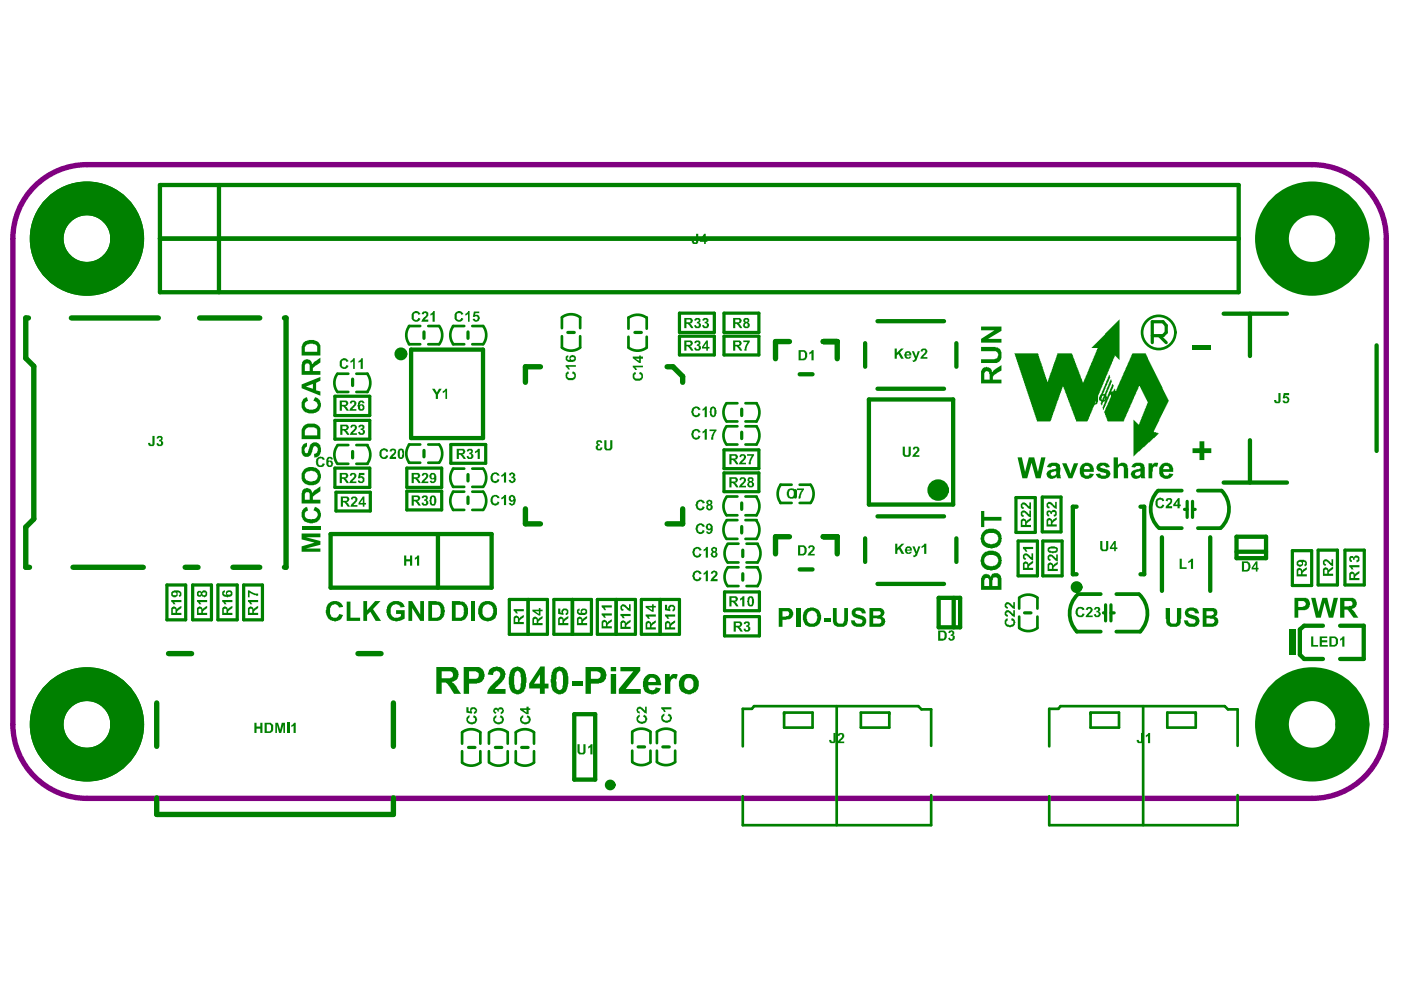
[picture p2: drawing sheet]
<svg xmlns="http://www.w3.org/2000/svg" width="297mm" height="210mm" viewBox="0 0 297 210" stroke-linecap="round" stroke-linejoin="round" font-family="sans-serif">
<path d="M7.3 39.5a15.7 15.7 0 0 1 11.1-4.6h259.8a15.7 15.7 0 0 1 15.7 15.7v103a15.7 15.7 0 0 1-15.7 15.7h-259.8a15.7 15.7 0 0 1-15.7-15.7v-103a15.6 15.6 0 0 1 4.6-11.1z" fill="none" stroke="#800080" stroke-width="1.1"/>
<g fill="#008000">
<path d="M235.4 80.5h.3l.1 .4-.9 1.9-.3 .9-.9 1.8v.3l-.2 .1-.1-.2 .1-.7 .9-1.8v-.3l.2-.2v-.4l.4-.4v-.4l.2-.2z"/>
<path d="M235.1 79.5l.2 .1 .1 .4-1 2.1-.2 .9-.6 1v.4l-.4 .6-.2-.6 .4-.5 .2-.9 .7-1.3v-.3l.6-1z"/>
<path d="M235.8 81.5l.2-.1 .1 .2-.1 .7-.7 1.3-.2 .9-1 2v.4h-.3l-.1-.5 .8-1.6v-.3l.4-.5v-.3l.2-.3v-.3l.2-.2v-.4l.4-.4z"/>
<path d="M215.1 74.9h5l.5 2 .3 .2v.4l.2 .3v.4l.2 .4 .5 1.7 .2 .2v.4l.2-.1v-.3l.5-1v-.4l.2-.2 .6-2 .2-.3 .5-1.7h3l.4 .7v.3l.2 .3 .1 .7 .2 .2 .2 .7 .2 .2v.3l.2 .3 .1 .6 .3 .3 .1 .7 .2 .2 .1 .7h.2l.2-.6 .3-.5v-.3l.6-1v-.4l.2-.2v-.3l.3-.5v-.3l.4-.5 .2-.9 .8-1.6v-.2h-1.3v-.1l6-5.9v8.5l-1.1-.9v.3l-.3 .5-.2 .9-.7 1.2-.2 .9-.4 .5-.2 .9-.4 .5-.2 .9-.3 .4-.2 .9-.4 .5-.2 .9-.4 .5-.2 .9-.3 .4v.4l-.3 .2v.3l-.3 .5v.3l-.6 1.2h-2.4v-.4l-.2-.2-.1-.7-.2-.2-.1-.7-.3-.2-.1-.7-.2-.2-.1-.7-.2-.2-.2-.7-.2-.3-.1-.6-.2-.3-.1-.6-.4-.7-.2 .2-.2 1-.3 .2v.4h-.1l-.2 1-.2 .2-1.4 4.2-.1 .2h-2.9v-.4h-.1v-.3h-.1v-.4h-.1v-.3h-.1v-.3h-.1v-.4h-.1v-.3h-.2v-.4h-.1v-.3h-.1v-.4h-.1v-.3h-.1v-.3h-.1v-.4h-.1v-.3h-.2v-.4h-.1v-.3h-.1v-.3h-.1v-.4h-.1v-.3h-.1v-.4h-.1v-.3h-.1v-.3h-.2v-.4h-.1v-.3h-.1v-.4h-.1v-.3h-.1z"/>
<path d="M240 75l.1-.1h2.8l.5 .9v.4l4.4 8.7-3.2 6.4v.3l.8 .1 .3 .3-.9 .9h-.3l-.8 .9h-.2l-.9 1h-.2l-.8 .9h-.3l-.9 1h-.1v-7.7l1 1 .3-.1 .4-1.5 .3-.2v-.3l.2-.2 .2-1 .7-1.3-1.7-3.5h-.2l-.2 .2v.3l-.9 1.7v.4l-.8 1.4v.4l-.8 1.5v.3l-.4 .7-.1 .6h-3.4l-.3-.8-.2-.3-.1-.6-.2-.3 .8-1.6v-.3l.3-.5v-.3l.5-.7v-.3l.3-.5 .2-.8 .3 .1v.4h.2l.2-.9 .9-1.7v-.4l1.3-2.5v-.3l.4-.7v-.3l.4-.5z"/>
</g>
<g fill="none" stroke="#008000" stroke-width="1.1">
<path d="M6 67.4h-.5v8.5l1.7 1.7v32.4l-1.7 1.8v8.5h.8M15.1 67.4h18.5M42.3 67.4h12.8M60.3 67.4h.3v52.9h-.3M114.6 77.8h-3.2v3.3M141.4 77.8h1.3l2 2v1.3M167.4 72.4h-3v3.7M174.6 72.4h2.9v3.7M111.4 107.9v3.2h3.2M144.7 107.9v3.2h-3.3M167.4 113.8h-3v3.6M174.6 113.8h2.9v3.6"/>
<path d="M15.5 120.3h14.9M35.7 138.6h4.9M39.3 120.3h2.7M49.4 120.3h5.7M75.9 138.6h4.9M33.2 149v9.2M83.4 149v9.2M33.2 169.2v3.5h50.2v-3.5"/>
</g>
<g fill="none" stroke="#008000" stroke-width=".68">
<path d="M89.9 70.4v1.3M99.2 70.4v1.3M120.4 70.5h1.4M134.6 70.5h1.4M144.1 66.4h7.4v4.1h-7.4zM144.1 71.3h7.4v4h-7.4zM153.5 66.4h7.4v4.1h-7.4zM153.5 71.3h7.4v4h-7.4zM71 84h7.4v4.1h-7.4zM71 89.1h7.4v4h-7.4zM71 99.2h7.4v4.1h-7.4zM74.8 80.4v1.3"/>
<path d="M74.8 95.7v1.4M86.3 99.2h7.3v4.1h-7.3zM89.9 95.5v1.4M95.6 94.2h7.4v4h-7.4zM153.5 95.4h7.4v4h-7.4zM157.3 86.7v1.4M157.3 91.6v1.4M71.2 104.4h7.3v3.9h-7.3zM86.3 104.1h7.3v4h-7.3zM99.2 100.6v1.4M99.2 105.4v1.4M153.5 100.3h7.4v3.9h-7.4z"/>
<path d="M157.3 106.6v1.4M157.3 111.6v1.4M157.5 116.6v1.4M168.6 104v1.4M215.4 105.5h4.1v7.4h-4.1zM215.9 114.7h4.1v7.4h-4.1zM221 105.4h4v7.4h-4zM221.1 114.7h4.1v7.4h-4.1zM251.1 108h.6M251.7 106.3v3.4M252.8 108h.6M252.8 106.3v3.4"/>
<path d="M274 116.8h4.1v7.3h-4.1zM279.5 116.6h4.1v7.4h-4.1zM285.2 116.6h4.1v7.4h-4.1zM35.4 124h4v7.4h-4zM40.9 124h3.9v7.4h-3.9zM46.2 124h4.1v7.4h-4.1zM51.7 124h3.9v7.4h-3.9zM108 127.1h8.1v7.4h-8.1zM112 127.1v7.4M117.4 127.1h8v7.4h-8zM121.3 127.1v7.4M121.4 127.1v7.4"/>
<path d="M126.6 127.1h8.1v7.4h-8.1zM130.6 127.1v7.4M136 127.1h8.1v7.4h-8.1zM140 127.1v7.4M153.6 130.7h7.4v4.1h-7.4zM153.6 125.5h7.4v4h-7.4zM157.5 121.6v1.4M217.2 129.9h1.4M233.9 129.9h.5M234.4 128.2v3.4M235.5 129.9h.7M235.5 128.2v3.4"/>
<path d="M99.3 158.5h1.4M105 158.5h1.4M110.6 158.5h1.4M135.3 158.4h1.4M140.5 158.4h1.4"/>
</g>
<g fill="none" stroke="#008000" stroke-width=".57">
<path d="M71.6 79.2h2.2M75.6 79.2h2.3M86.7 73h2.4M86.7 69.1h2.4M90.8 73h2.3M90.8 69.1h2.3M96 73h2.4M96 69.1h2.4M100.1 73h2.3M100.1 69.1h2.3M119.1 67.3v2.3M119.1 71.3v2.4"/>
<path d="M123 67.3v2.3M123 71.3v2.4M133.2 67.3v2.4M133.2 71.4v2.3M137.1 67.3v2.4M137.1 71.4v2.3M71.6 98.3h2.2M71.6 94.4h2.2M71.6 83.1h2.2M75.6 98.3h2.3M75.6 94.4h2.3M75.6 83.1h2.3"/>
<path d="M86.7 98.1h2.4M86.7 94.2h2.4M90.8 98.1h2.3M90.8 94.2h2.3M96 99.4h2.4M100.1 99.4h2.3M154.1 94.2h2.2M154.1 90.4h2.2M154.1 89.4h2.2M154.1 85.5h2.2M158.1 94.2h2.3M158.1 90.4h2.3"/>
<path d="M158.1 89.4h2.3M158.1 85.5h2.3M96 108.1h2.4M96 103.2h2.4M96 104.2h2.4M100.1 108.1h2.3M100.1 103.2h2.3M100.1 104.2h2.3M154.1 114.3h2.2M154.1 110.3h2.2M154.1 109.3h2.2M154.1 105.3h2.2"/>
<path d="M154.3 119.3h2.3M154.3 115.3h2.3M158.1 114.3h2.3M158.1 110.3h2.3M158.1 109.3h2.3M158.1 105.3h2.3M158.3 119.3h2.4M158.3 115.3h2.4M165.4 106.6h2.4M165.4 102.8h2.4M169.5 106.6h2.3M169.5 102.8h2.3"/>
<path d="M154.3 124.3h2.3M154.3 120.3h2.3M158.3 124.3h2.4M158.3 120.3h2.4M216.1 126.8v2.2M216.1 130.7v2.4M220 126.8v2.2M220 130.7v2.4M98 155.3v2.4M98 159.3v2.4M101.8 155.3v2.4M101.8 159.3v2.4"/>
<path d="M103.7 155.3v2.4M103.7 159.3v2.4M107.6 155.3v2.4M107.6 159.3v2.4M109.4 155.3v2.4M109.4 159.3v2.4M113.2 155.3v2.4M113.2 159.3v2.4M134 155.2v2.4M134 159.2v2.3M137.9 155.2v2.4M137.9 159.2v2.3"/>
<path d="M139.3 155.2v2.4M139.3 159.2v2.3M143.1 155.2v2.4M143.1 159.2v2.3M166.2 151.1h6.1v3.2h-6.1zM177.4 149.7v25.3M182.5 151.1h6v3.2h-6zM197.4 158.1v-7.7h-2l-.7-.7h-34.8l-.5 .6h-1.9v7.9M231.2 151.1h6v3.2h-6zM242.4 149.7v25.3M247.5 151.1h6v3.2h-6zM262.4 158.1v-7.7h-2.1l-.6-.7h-34.9l-.4 .6h-1.9v7.9"/>
<path d="M197.4 168.6v6.4h-39.9v-6.2M262.4 168.6v6.4h-39.9v-6.2"/>
</g>
<g fill="none" stroke="#008000" stroke-width=".91">
<path d="M33.9 39.2h228.7v22.8h-228.7zM46.4 39.2v22.8M33.9 50.6h228.7M87.2 74.1h15.2v18.8h-15.2zM169.5 79.4h2.8M183.4 72.8v5M186 68.1h14.2M202.8 72.8v5M259.4 66.5h13.5M265 66.5v9M291.9 73.2v22.4M184.2 84.7h17.9v22.3h-17.9z"/>
<path d="M186 82.4h14.2M265 93.3v9M70.1 113.2h34.1v11.4h-34.1zM92.9 113.2v11.4M183.4 114.1v5M186 109.5h14.2M202.8 114.1v5M228.3 107.4h-.8v14.4h.8M241.8 107.4h.8v14.4h-.8M246.4 113.9v11.4M256.6 113.9v11.4M259.4 102.3h13.5"/>
<path d="M262.2 113.8h6.2v4.5h-6.2zM262.2 117h6.2M169.5 120.7h2.8M186 123.8h14.2M199 126.8h4.6v6.2h-4.6zM202.2 126.8v6.2M280.5 132.7h-4l-.9 .8v5.3l.9 .9h4M284.1 132.7h5v7h-5M121.8 151.4h4.4v13.9h-4.4z"/>
</g>
<path d="M245.6 104h5M245.8 112h4.8M254 112h4.8M254 104h5M228.3 133.9h5.1M228.6 126h4.8M236.7 133.9h5.1M236.7 126h4.8" fill="none" stroke="#008000" stroke-width=".8"/>
<g fill="#008000">
<path d="M252.8 73.2h4v1h-4z" fill-rule="evenodd"/>
<path d="M273.4 133.5h1.4v5.4h-1.4z" fill-rule="evenodd"/>
</g>
<g fill="#008000">
<path d="M36.3 127.2h2.2v.5h-1.6l.3 .4h-.4l-.2-.3-.3-.2z"/>
<path d="M47.1 127.2h2.2v.5h-1.6l.3 .4h-.4l-.2-.3-.3-.2z"/>
<path d="M74.5 105.4h.1a.7 .7 0 0 1 1.1 .1 .7 .7 0 0 1-.3 1l-.4 .6h.8v.3h-1.5l.1-.4 .6-.6a.48 .48 0 0 0 .2-.8h-.3l-.1 .4-.4-.2z"/>
<path d="M74.3 100.4h.1a.7 .7 0 0 1 1 .1 .7 .7 0 0 1-.2 1l-.4 .6h.8v.3h-1.5l.1-.4 .6-.6a.48 .48 0 0 0 .2-.8h-.4l-.1 .4-.3-.2z"/>
<path d="M76.1 100.3h1.2v.4h-.8l-.1 .4a.48 .48 0 0 1 .7 .2 .74 .74 0 0 1-.1 1.1 .74 .74 0 0 1-1.1-.3v-.2h.3a.38 .38 0 0 0 .6 .1 .38 .38 0 0 0 .1-.5 .38 .38 0 0 0-.5-.1h-.5z"/>
<path d="M74.4 90.2h.1a.7 .7 0 0 1 1.1 .1 .7 .7 0 0 1-.3 1l-.4 .6h.8v.3h-1.5l.1-.5 .6-.5a.48 .48 0 0 0 .2-.8h-.3l-.2 .3-.3-.1z"/>
<path d="M76 90.3h.1a.64 .64 0 0 1 .8-.2 .64 .64 0 0 1 .4 .7l-.4 .3a.43 .43 0 0 1 .5 .5 .76 .76 0 0 1-.8 .6 .76 .76 0 0 1-.7-.6l.5-.1a.31 .31 0 0 0 .4 .3 .31 .31 0 0 0 0-.5v-.1h-.3v-.4a.25 .25 0 0 0 .3-.1 .25 .25 0 0 0-.1-.3 .25 .25 0 0 0-.3 .2h-.4z"/>
<path d="M91.6 82.4h.6l.4 .8 .5-.8h.5l-.7 1.3v.9h-.5v-.9z"/>
<path d="M93.9 82.9h.2l.3-.5h.4v2.2h-.4v-1.6l-.5 .3z"/>
<path d="M147.7 106.3a.97 .97 0 0 1 1-.4 .97 .97 0 0 1 .7 .7l-.5 .2a.46 .46 0 0 0-.4-.5 .46 .46 0 0 0-.5 .5 .67 .67 0 0 0 .1 .8 .67 .67 0 0 0 .7 .2l.1-.5 .5 .2a.93 .93 0 0 1-1 .7 .93 .93 0 0 1-.8-.9h-.1v-.4z"/>
<path d="M147.2 72.4a.7 .7 0 0 1 .9-.2 .7 .7 0 0 1 .4 .8l-.2 .1a.7 .7 0 0 1 0 1.2 .7 .7 0 0 1-1.1-.4l-.1-.1 .5-.1a.31 .31 0 0 0 .4 .3 .31 .31 0 0 0 0-.6v-.1h-.3l.1-.3a.25 .25 0 0 0 .4-.1 .25 .25 0 0 0-.2-.4 .25 .25 0 0 0-.3 .1l-.5 .2z"/>
<path d="M156.9 126.9l.4-.1 .2-.4h.3v2.2h-.4v-1.6l-.5 .3z"/>
<path d="M156.9 101.3h.1a.7 .7 0 0 1 1.1 .1 .7 .7 0 0 1-.3 1l-.4 .6h.8v.3h-1.5l.1-.4 .6-.6a.48 .48 0 0 0 .2-.8h-.3l-.2 .4-.3-.2z"/>
<path d="M156.9 96.4h.1a.7 .7 0 0 1 1.1 .1 .7 .7 0 0 1-.3 1l-.4 .6h.8v.4h-1.5l.1-.5 .6-.6a.48 .48 0 0 0 .2-.8h-.3l-.2 .4-.3-.1z"/>
<path d="M158.4 96.3h1.5v.3l-.3 .4a1.91 1.91 0 0 0-.4 1.5h-.5v-.5l.7-1.4h-1z"/>
<path d="M157.6 72.2h1.4v.3l-.7 1.2v.7h-.5v-.4l.3-.8 .4-.7h-.9z"/>
<path d="M176.7 155.4h.5v1.6a.62 .62 0 0 1-.8 .6l-.5-.1-.1-.6h.5l.1 .3h.3z"/>
<path d="M177.7 155.5h.2a.7 .7 0 0 1 1 .1 .7 .7 0 0 1-.3 1.1l-.4 .5h.8v.4h-1.5l.2-.6a1.28 1.28 0 0 0 .8-1.3h-.4l-.1 .4-.4-.1z"/>
<path d="M189.8 115.3h.5v.9l.9-.9h.5l-.8 .8 .8 1.3h-.5l-.6-1-.3 .4v.6h-.5z"/>
<path d="M193.4 115.8h.5l.5 1.2 .3-1.2h.4l-.6 2-.5 .3h-.3l-.1-.3h.3l.2-.4z"/>
<path d="M195.4 115.8l.4-.2 .1-.3h.5v2.1h-.5v-1.6l-.4 .4h-.1z"/>
<path d="M201.2 133.8h.1a.63 .63 0 0 1 .8-.1 .63 .63 0 0 1 .2 .8l-.2 .1a.67 .67 0 0 1 .3 .8 .67 .67 0 0 1-.8 .5l-.4-.2-.1-.2v-.2l.3-.1a.29 .29 0 0 0 .3 .3 .29 .29 0 0 0 .3-.3h.1h-.1v-.4h-.5l.5-.7-.3-.2-.3 .4-.3-.2z"/>
<path d="M222.1 117.9a.85 .85 0 0 1 1.5 .2l.3 .2v-.7h.4v1.4l-.5-.1-.5-.6a.48 .48 0 0 0-.8-.2v.4l.3 .1-.1 .3a.68 .68 0 0 1-.6-1z"/>
<path d="M216.9 117.7a.85 .85 0 0 1 1.5 .2l.3 .2v-.8h.3v1.5l-.4-.1-.6-.6a.48 .48 0 0 0-.8-.2v.3l.4 .1-.1 .4a.68 .68 0 0 1-.6-1z"/>
<path d="M216.9 116h2.1v.4h-1.5l.3 .5v.1h-.3l-.3-.5-.3-.2z"/>
<path d="M221.9 108.5l.2-.3h.6l.1 .3a.7 .7 0 0 1 1.2-.1 .7 .7 0 0 1-.4 1.1l-.1 .1-.1-.5a.31 .31 0 0 0 .3-.4 .31 .31 0 0 0-.6 0h-.1v.3l-.3-.1a.25 .25 0 0 0-.1-.3 .25 .25 0 0 0-.4 .1 .25 .25 0 0 0 .1 .3l.2 .1v.4h-.2a.7 .7 0 0 1-.4-1z"/>
<path d="M221.9 106.8a.76 .76 0 0 1 .7-.4 .76 .76 0 0 1 .7 .6l.4 .2v-.8h.4v1.5l-.5-.1-.6-.6a.61 .61 0 0 0-.8-.3 .35 .35 0 0 0 0 .4 .35 .35 0 0 0 .4 .1l-.1 .5-.2-.1a.7 .7 0 0 1-.4-1z"/>
<path d="M245.1 106l.2-.2a.82 .82 0 0 1 .9-.3 .82 .82 0 0 1 .6 .7l-.3 .1a.56 .56 0 0 0-.8-.4 .56 .56 0 0 0-.3 .9v.3l.3 .2a.4 .4 0 0 0 .4 .1 .4 .4 0 0 0 .3-.3l.1-.1 .4 .1h-.1a.8 .8 0 0 1-1.2 .6 1.04 1.04 0 0 1-.5-1.5z"/>
<path d="M247.3 105.7h.1a.67 .67 0 0 1 .8-.1 .67 .67 0 0 1 .3 .7l-.1 .5-.7 .5h.8v.5h-1.4l.2-.6 .6-.6a.37 .37 0 0 0 .3-.3 .37 .37 0 0 0-.3-.3h-.3v.3l-.5-.1z"/>
<path d="M74.3 85h.1a.7 .7 0 0 1 1 .2 .7 .7 0 0 1-.2 1l-.4 .5h.8v.4h-1.5l.1-.5 .6-.5a.48 .48 0 0 0 .2-.8h-.4l-.1 .3-.3-.1z"/>
<path d="M72.1 76.4a.92 .92 0 0 1 1-.5 .92 .92 0 0 1 .7 .7l-.4 .1a.46 .46 0 0 0-.5-.3 .46 .46 0 0 0-.4 .5 .63 .63 0 0 0 0 .7 .63 .63 0 0 0 .8 .2l.1-.4 .4 .1a.95 .95 0 0 1-1.2 .7 .95 .95 0 0 1-.6-1.2z"/>
<path d="M74.3 76.5l.5-.2 .1-.4h.3v2.3h-.3v-1.6l-.6 .4z"/>
<path d="M76 76.5l.4-.1 .2-.5h.3v2.3h-.4v-1.6l-.5 .4z"/>
<path d="M80.6 95.5l.1-.1a.9 .9 0 0 1 .9-.4 .9 .9 0 0 1 .7 .7l-.4 .1-.1-.1a.51 .51 0 0 0-.7-.2 .51 .51 0 0 0-.2 .7 .54 .54 0 0 0 .2 .7 .54 .54 0 0 0 .7-.2l.1-.2 .5 .1h-.1a.93 .93 0 0 1-.9 .8 .93 .93 0 0 1-1-.8z"/>
<path d="M82.7 95.3h.1a.57 .57 0 0 1 .8-.1 .72 .72 0 0 1 .1 1.1l-.5 .6h.8v.4h-1.4l.1-.6 .7-.5a.43 .43 0 0 0 .2-.5 .43 .43 0 0 0-.3-.3l-.2 .1v.2h-.5z"/>
<path d="M99 152l.6-.3v.4h-.1a.49 .49 0 0 0-.3 .6 .49 .49 0 0 0 .5 .3 .58 .58 0 0 0 .9 0 .58 .58 0 0 0-.2-.9h-.2l.3-.4a1.02 1.02 0 0 1 .5 1.3 1.02 1.02 0 0 1-1.4 .5 .95 .95 0 0 1-.6-1.4z"/>
<path d="M98.9 149.9h.4v.8l.4 .2a.72 .72 0 0 1 .4-1 .72 .72 0 0 1 .9 .5h.2l-.2 .7-.5 .3 .1-.5a.24 .24 0 0 0 .2-.3 .24 .24 0 0 0-.3-.2l-.3-.1-.3 .3 .2 .4-.1 .3-1.1-.2z"/>
<path d="M110.4 152l.5-.3v.4h-.1a.49 .49 0 0 0-.2 .6 .49 .49 0 0 0 .5 .3 .58 .58 0 0 0 .8 0 .58 .58 0 0 0-.2-.9h-.1l.3-.4a1.02 1.02 0 0 1 .5 1.3 1.02 1.02 0 0 1-1.5 .5 .95 .95 0 0 1-.5-1.4z"/>
<path d="M108.9 129.1h2.2v.5h-1.6l.3 .5h-.4l-.2-.4-.3-.2z"/>
<path d="M118.3 129h.5v.8l.3 .1a.7 .7 0 0 1 .6-.9 .7 .7 0 0 1 .8 .7v.1a.46 .46 0 0 1-.6 .6v-.3l.3-.2a.41 .41 0 0 0-.5-.5 .41 .41 0 0 0-.2 .7v.3l-1.2-.2z"/>
<path d="M119.9 79.1l.4-.3h.2l.1 .3a.53 .53 0 0 0-.3 .6 .53 .53 0 0 0 .5 .5h.4a.52 .52 0 0 0 .6-.5 .52 .52 0 0 0-.5-.6l.1-.3a.43 .43 0 0 1 .6 .4 1.05 1.05 0 0 1-.5 1.4 1.05 1.05 0 0 1-1.3-.3l-.4-.7h.1z"/>
<path d="M119.9 77.4h2.2v.4h-1.6l.3 .5h-.4v-.2l-.5-.3z"/>
<path d="M127.6 130.1h2.1v.4h-1.6l.4 .5h-.5l-.1-.4-.3-.2z"/>
<path d="M127.6 128.3h2.1v.5h-1.6l.4 .5v.1h-.4l-.2-.5-.3-.2z"/>
<path d="M128.1 93.3h.5v1.2a.47 .47 0 0 0 .4 .7 .47 .47 0 0 0 .4-.7v-1.2h.4v1.3a.94 .94 0 0 1-1.3 .9 .9 .9 0 0 1-.4-1z"/>
<path d="M126.4 93.6l.5-.3a.62 .62 0 0 1 .8 .6h-.4a.27 .27 0 0 0-.2-.3 .27 .27 0 0 0-.3 .2 .27 .27 0 0 0 .2 .3l.2 .4a.33 .33 0 0 0-.4 .1 .33 .33 0 0 0 .1 .4 .33 .33 0 0 0 .4-.1v-.1l.5 .1a.73 .73 0 0 1-1 .6 .73 .73 0 0 1-.4-1l.2-.1-.2-.3z"/>
<path d="M135.1 151.9l.5-.4v.5h-.1a.49 .49 0 0 0-.2 .5 .49 .49 0 0 0 .5 .4 .58 .58 0 0 0 .8-.1 .58 .58 0 0 0-.2-.8h-.1l.2-.5a1.02 1.02 0 0 1 .6 1.4 1.02 1.02 0 0 1-1.5 .5 .95 .95 0 0 1-.5-1.4z"/>
<path d="M135.1 150.1a.76 .76 0 0 1 1.2 .2l.5 .3v-.8h.3v1.5l-.4-.1-.7-.7a.34 .34 0 0 0-.6-.2 .34 .34 0 0 0 .1 .6h.1v.4l-.5-.2-.1-.4z"/>
<path d="M140.3 151.7l.6-.4v.5h-.1a.49 .49 0 0 0-.3 .5 .49 .49 0 0 0 .5 .4 .58 .58 0 0 0 .9-.1 .58 .58 0 0 0-.2-.8h-.1l.2-.5a1.02 1.02 0 0 1 .5 1.4 1.02 1.02 0 0 1-1.4 .4 .95 .95 0 0 1-.6-1.3z"/>
<path d="M140.2 149.9h2.1v.5h-1.4l.2 .6h-.3l-.2-.4-.4-.3z"/>
<path d="M136.9 130.3h2.1v.4h-1.5l.3 .5h-.5l-.1-.3-.3-.3z"/>
<path d="M147.7 111.3a.97 .97 0 0 1 1-.4 .97 .97 0 0 1 .7 .7l-.5 .2a.46 .46 0 0 0-.4-.5 .46 .46 0 0 0-.5 .5 .67 .67 0 0 0 .1 .8 .67 .67 0 0 0 .7 .2l.1-.5 .5 .2a.93 .93 0 0 1-1 .7 .93 .93 0 0 1-.8-.9h-.1v-.4z"/>
<path d="M146.8 86.5a.97 .97 0 0 1 .9-.3 .97 .97 0 0 1 .8 .7l-.5 .1a.46 .46 0 0 0-.4-.5 .46 .46 0 0 0-.5 .5 .67 .67 0 0 0 0 .8 .67 .67 0 0 0 .8 .2l.1-.5 .5 .3a.93 .93 0 0 1-1 .6 .93 .93 0 0 1-.8-.9h-.1v-.4z"/>
<path d="M148.9 86.7l.6-.5h.4v2.2h-.5v-1.5l-.5 .2z"/>
<path d="M147.2 67.6a.7 .7 0 0 1 .9-.2 .7 .7 0 0 1 .4 .8l-.2 .1a.7 .7 0 0 1 0 1.2 .7 .7 0 0 1-1.1-.4l-.1-.1 .5-.1a.31 .31 0 0 0 .4 .3 .31 .31 0 0 0 0-.5v-.1h-.3l.1-.4a.25 .25 0 0 0 .4-.1 .25 .25 0 0 0-.2-.3 .25 .25 0 0 0-.3 .1l-.5 .1z"/>
<path d="M148.9 67.6h.2a.64 .64 0 0 1 .8-.2 .64 .64 0 0 1 .3 .8l-.3 .2a.43 .43 0 0 1 .4 .6 .76 .76 0 0 1-.7 .6 .76 .76 0 0 1-.8-.6l.5-.1a.31 .31 0 0 0 .4 .3 .31 .31 0 0 0 0-.5v-.1h-.3v-.4a.25 .25 0 0 0 .4-.1 .25 .25 0 0 0-.2-.3 .25 .25 0 0 0-.3 .2h-.4z"/>
<path d="M147.6 49.6h.4v1.6a.62 .62 0 0 1-.8 .5l-.4-.1-.1-.6h.4l.1 .4h.4z"/>
<path d="M157.7 132a.7 .7 0 0 1 .9-.3 .7 .7 0 0 1 .4 .9l-.3 .1a.7 .7 0 0 1 .1 1.1 .7 .7 0 0 1-1.1-.3l-.1-.1 .5-.2a.31 .31 0 0 0 .4 .3 .31 .31 0 0 0 0-.5v-.1h-.3l.1-.3a.25 .25 0 0 0 .3-.2 .25 .25 0 0 0-.1-.3 .25 .25 0 0 0-.3 .1l-.5 .1z"/>
<path d="M189.7 73.9h.4v.9l1-.9h.5l-.8 .8 .8 1.4h-.5l-.6-1.1-.4 .4v.7h-.4z"/>
<path d="M193.3 74.5h.5l.4 1.1 .4-1.1h.4l-.6 1.9-.5 .3h-.3l-.2-.3h.4l.2-.3z"/>
<path d="M195.3 74.1a.73 .73 0 0 1 1 0 .73 .73 0 0 1 0 1l-.6 .6h.9v.4h-1.5l.2-.5 .6-.7a.36 .36 0 0 0 .3-.4 .36 .36 0 0 0-.5-.3l-.1 .4-.5-.1z"/>
<path d="M191.4 94.7h.4v1.1a.46 .46 0 0 0 .4 .7 .46 .46 0 0 0 .4-.7v-1.1h.5v1.1a.82 .82 0 0 1-.2 .9 .82 .82 0 0 1-.9 .2h-.3l-.3-.5z"/>
<path d="M193.7 94.8h.1a.72 .72 0 0 1 1 .3 .72 .72 0 0 1-.3 1l-.4 .4h.8v.4h-1.5l.3-.6a1.28 1.28 0 0 0 .8-1.3 .35 .35 0 0 0-.4 0 .35 .35 0 0 0-.2 .4l-.3-.1z"/>
<path d="M213.2 131.2l.4-.1 .1 .4a.47 .47 0 0 0-.3 .6 .47 .47 0 0 0 .5 .3 .62 .62 0 0 0 .9-.2v-.2a.4 .4 0 0 0-.4-.5l.1-.4a1 1 0 0 1 .4 1.7h-.1a1.16 1.16 0 0 1-1.8-.8v-.5z"/>
<path d="M213.1 129.6a.76 .76 0 0 1 1.3 .2l.4 .4v-.8h.4v1.5a1.74 1.74 0 0 1-1.2-1h-.1a.28 .28 0 0 0-.5 .1 .28 .28 0 0 0 .3 .4v.3h-.3v-.1a.64 .64 0 0 1-.3-1z"/>
<path d="M213.1 127.9h.1a.61 .61 0 0 1 1.1 .1l.5 .5v-.8h.4v1.4l-.5-.1-.7-.7a.33 .33 0 0 0-.3-.3 .33 .33 0 0 0-.3 .4 .33 .33 0 0 0 .3 .3v.3h-.3v-.1a.64 .64 0 0 1-.3-1z"/>
<path d="M228.1 129.1l.4-.3a1.04 1.04 0 0 1 1.5 .5l-.5 .1a.54 .54 0 0 0-.7-.3 .54 .54 0 0 0-.3 .6v.2a.52 .52 0 0 0 .4 .6 .52 .52 0 0 0 .6-.4l.5 .1a.97 .97 0 0 1-.9 .7 .97 .97 0 0 1-1-.6l-.1-.1z"/>
<path d="M230.3 128.9a.73 .73 0 0 1 1.1 0 .73 .73 0 0 1-.1 1l-.5 .6h.9v.4h-1.5l.1-.5 .7-.7a.36 .36 0 0 0 .2-.4 .36 .36 0 0 0-.4-.3l-.2 .4-.4-.1z"/>
<path d="M232 128.9h.1a.58 .58 0 0 1 .9-.1 .58 .58 0 0 1-.1 .9 .57 .57 0 0 1 .5 .6 .57 .57 0 0 1-.6 .6h-.6l-.2-.3-.1-.3 .5-.1a.31 .31 0 0 0 .3 .3 .31 .31 0 0 0 .2-.4l-.1-.3h-.3v-.3a.25 .25 0 0 0 .3-.1 .25 .25 0 0 0-.1-.4 .25 .25 0 0 0-.3 .3h-.5z"/>
<path d="M286.1 119.8h2.1v.5h-1.6l.4 .4h-.5l-.1-.3-.3-.2z"/>
<path d="M286.2 118l.2-.1a.46 .46 0 0 1 .7 .3 .43 .43 0 0 1 .6-.4 .76 .76 0 0 1 .5 .7 .76 .76 0 0 1-.5 .8l-.2-.5a.31 .31 0 0 0 .4-.4 .31 .31 0 0 0-.6-.1h-.1v.4h-.3a.25 .25 0 0 0-.1-.4 .25 .25 0 0 0-.4 .2 .25 .25 0 0 0 .2 .3v.3h-.1a.68 .68 0 0 1-.3-1.1z"/>
<path d="M63.9 113.1h4v.8h-3l3 .8v.8l-3 .8h3v.7h-4v-1.2l2.8-.8-2.8-.6z"/>
<path d="M63.9 111.5h4v.8h-4z"/>
<path d="M64.3 107.9l.8-.5 .2 .8a.94 .94 0 0 0-.7 1.2 .94 .94 0 0 0 1.2 .6 1.14 1.14 0 0 0 1.6-1.1l-.5-.6-.4-.1 .3-.8 .1 .1a1.65 1.65 0 0 1 .8 2.7 2.2 2.2 0 0 1-3.8-.6v-1z"/>
<path d="M64.2 94.4l.3-.4 .6-.1v.8h-.1a.83 .83 0 0 0-.5 .7 .83 .83 0 0 0 .5 .8l.3-.2 .1-.5a1.95 1.95 0 0 1 .7-1.5 1.27 1.27 0 0 1 1.4 0 1.27 1.27 0 0 1 .5 1.3 1.59 1.59 0 0 1-1.3 1.8l-.1-.8 .1-.1a.81 .81 0 0 0 .7-.8 .81 .81 0 0 0-.7-.8l-.2 .1-.2 .3a2.59 2.59 0 0 1-.9 1.9 1.2 1.2 0 0 1-1.2-.4 1.2 1.2 0 0 1-.3-1.2v-.5z"/>
<path d="M64.3 84.6l.8-.4 .2 .8a.85 .85 0 0 0-.7 .8 .85 .85 0 0 0 .5 .8 1.57 1.57 0 0 0 2.3-.5l-.2-.5a.4 .4 0 0 0-.4-.4l-.3-.3 .4-.7a1.71 1.71 0 0 1 1.2 1.6 1.71 1.71 0 0 1-1.1 1.6 2.31 2.31 0 0 1-2.8-.5 2.42 2.42 0 0 1 .1-2.3z"/>
<path d="M208 108.3h.7v1.3h3.6v.8h-3.6v1.4h-.7z"/>
<path d="M208 73.6h2.3a2.06 2.06 0 0 1 1.9 .8l.1 .3a1.88 1.88 0 0 1-.9 2.3h-3.4v-.8h2.4a.92 .92 0 0 0 1.1-.6 .92 .92 0 0 0-.4-1.1h-3.1z"/>
<path d="M208 69.2h4.3v.9l-2.8 1.8h2.8v.7h-4.3v-.7l2.9-1.9h-2.9z"/>
<path d="M36.3 128.9h.1a.53 .53 0 0 1 .6-.3 .53 .53 0 0 1 .4 .5l1.1-.6v.4l-.9 .7v.3h.9v.5h-2.2zM36.6 129.1v.8h.6v-.3a.36 .36 0 0 0 0-.5 .36 .36 0 0 0-.6 0z"/>
<path d="M36.3 125.6a1.4 1.4 0 0 1 2.2 .1v.4a.4 .4 0 0 1-.5 .4l-.1-.3a.34 .34 0 0 0 .2-.5 .34 .34 0 0 0-.5-.1l.2 .4h-.1a.69 .69 0 0 1-.8 .7 .69 .69 0 0 1-.6-.9zM36.6 125.7a.4 .4 0 0 0 .4 .5 .4 .4 0 0 0 .4-.4l-.2-.2z"/>
<path d="M47.1 128.9h.1a.53 .53 0 0 1 .6-.3 .53 .53 0 0 1 .4 .5l1.1-.6v.4l-.9 .7v.3h.9v.5h-2.2zM47.4 129.1v.8h.6v-.3a.36 .36 0 0 0 0-.5 .36 .36 0 0 0-.6 0z"/>
<path d="M47.1 125.5l.3-.3h.3v.4a.24 .24 0 0 0-.2 .3 .24 .24 0 0 0 .3 .2l.2 .1a.69 .69 0 0 1 .1-.9 .69 .69 0 0 1 .9 0 .72 .72 0 0 1 .2 .9 .72 .72 0 0 1-.8 .3 .86 .86 0 0 1-1.3-.7zM48.1 125.7a.4 .4 0 0 0 .5 .4 .4 .4 0 0 0 .3-.5 .54 .54 0 0 0-.8 .1z"/>
<path d="M72.3 105.3h.9a.6 .6 0 0 1 .8 .3 .6 .6 0 0 1-.5 .8l.7 1h-.5l-.6-.9h-.4v.9h-.4zM72.7 105.6v.6h.4a.36 .36 0 0 0 .4-.1 .36 .36 0 0 0 0-.4 .36 .36 0 0 0-.4-.1z"/>
<path d="M76.9 105.3h.4v1.3h.3v.4h-.3v.4h-.4v-.4h-.9v-.4zM76.9 105.8l-.5 .8h.5z"/>
<path d="M72 100.3h.9a.6 .6 0 0 1 .8 .3 .6 .6 0 0 1-.4 .8l.7 1h-.5l-.7-.9h-.3v.9h-.5zM72.5 100.6v.6h.3a.36 .36 0 0 0 .5-.1 .36 .36 0 0 0 0-.4 .36 .36 0 0 0-.5-.1z"/>
<path d="M72.1 90h1a.6 .6 0 0 1 .8 .4 .6 .6 0 0 1-.5 .8l.7 1h-.5l-.7-.9h-.3v.9h-.5zM72.6 90.4v.5h.3a.36 .36 0 0 0 .5 0 .36 .36 0 0 0 0-.5 .36 .36 0 0 0-.5 0z"/>
<path d="M149.7 106.3a.74 .74 0 0 1 1.3 0l.1 .2-.1 .4-.2 .1a.68 .68 0 0 1 .1 1 .68 .68 0 0 1-1 0 .68 .68 0 0 1 .2-1l-.4-.2zM150.1 106.5a.32 .32 0 0 0 .2 .4 .32 .32 0 0 0 .4-.1 .25 .25 0 0 0-.2-.4 .25 .25 0 0 0-.3 .1zM150.1 107.5a.32 .32 0 0 0 .6 0 .32 .32 0 0 0-.6 0z"/>
<path d="M145.1 72.2h.9a.6 .6 0 0 1 .8 .4 .6 .6 0 0 1-.5 .7l.7 1.1h-.4l-.7-1h-.4v1h-.4zM145.5 72.5v.6h.4a.36 .36 0 0 0 .5 0 .36 .36 0 0 0 0-.5 .36 .36 0 0 0-.5-.1z"/>
<path d="M149.7 72.2h.4v1.4h.3v.3h-.3v.5h-.4v-.5h-.9v-.3zM149.7 72.8l-.5 .8h.5z"/>
<path d="M154.6 126.4h.9a.6 .6 0 0 1 .9 .4 .6 .6 0 0 1-.5 .8l.7 1h-.5l-.7-.9h-.3v.9h-.5zM155.1 126.8v.5h.3a.36 .36 0 0 0 .5 0 .36 .36 0 0 0 0-.5 .36 .36 0 0 0-.5 0z"/>
<path d="M158.5 126.8h.1a.6 .6 0 0 1 .7-.4 .6 .6 0 0 1 .5 .6 1.24 1.24 0 0 1-.4 1.6h-.6a1.47 1.47 0 0 1-.3-1.5zM159 126.8l-.2 .9a.33 .33 0 0 0 .1 .4 .33 .33 0 0 0 .4 0h.1v-.7a.46 .46 0 0 0 0-.4 .46 .46 0 0 0-.4-.2z"/>
<path d="M154.6 101.2h.9a.6 .6 0 0 1 .9 .4 .6 .6 0 0 1-.5 .7l.7 1h-.5l-.7-.9h-.3v.9h-.5zM155.1 101.5v.6h.3a.36 .36 0 0 0 .5-.1 .36 .36 0 0 0 0-.4 .36 .36 0 0 0-.5-.1z"/>
<path d="M158.6 101.3a.67 .67 0 0 1 .8-.1 .67 .67 0 0 1 .4 .7l-.3 .2a.7 .7 0 0 1 .1 1.2 .7 .7 0 0 1-1.1-.4l-.1-.2h.1v-.4l.3-.1-.1-.1a.48 .48 0 0 1-.1-.8zM158.8 101.7a.3 .3 0 0 0 .6 0 .3 .3 0 0 0-.6 0zM158.8 102.7a.35 .35 0 0 0 .7 0 .35 .35 0 0 0-.7 0z"/>
<path d="M154.6 96.3h.9a.6 .6 0 0 1 .9 .4 .6 .6 0 0 1-.5 .7l.7 1.1h-.5l-.7-1h-.3v1h-.5zM155.1 96.6v.6h.3a.36 .36 0 0 0 .5 0 .36 .36 0 0 0 0-.5 .36 .36 0 0 0-.5-.1z"/>
<path d="M155.4 72.2h.9a.6 .6 0 0 1 .9 .4 .6 .6 0 0 1-.5 .7l.7 1.1h-.5l-.7-1h-.3v1h-.5zM155.9 72.5v.6h.3a.36 .36 0 0 0 .5 0 .36 .36 0 0 0 0-.5 .36 .36 0 0 0-.5-.1z"/>
<path d="M192.1 116h.1a.76 .76 0 0 1 .8 0 .76 .76 0 0 1 .3 .8h-1a.35 .35 0 0 0 .2 .3 .35 .35 0 0 0 .4 0v-.1h.4a.79 .79 0 0 1-1.2 .3 .79 .79 0 0 1 0-1.2zM192.3 116.3v.2h.7a.38 .38 0 0 0-.3-.3 .38 .38 0 0 0-.4 .1z"/>
<path d="M198.9 133.7h.8a.88 .88 0 0 1 1 1.1v.4a.59 .59 0 0 1-.7 .5v.2h-1.1zM199.4 134v1.4h.4a.43 .43 0 0 0 .5-.6v-.3a.43 .43 0 0 0-.6-.5z"/>
<path d="M222.1 119.6h.1a.53 .53 0 0 1 .6-.3 .53 .53 0 0 1 .5 .5l1-.7v.5l-.9 .7v.3h.9v.5h-2.2zM222.5 119.8v.8h.5v-.3a.36 .36 0 0 0 0-.5 .36 .36 0 0 0-.5 0z"/>
<path d="M222.2 116.1a1.68 1.68 0 0 1 2.1 .2v.6a1.48 1.48 0 0 1-1.5 .3h-.3v-.1a.64 .64 0 0 1-.3-1zM222.5 116.4v.2a1.31 1.31 0 0 0 1.4 0 .52 .52 0 0 0-.8-.3z"/>
<path d="M216.9 119.4h.1a.53 .53 0 0 1 .6-.4 .53 .53 0 0 1 .4 .6l1-.7v.5l-.9 .7v.3h.9v.4h-2.1zM217.2 119.6v.8h.6v-.3a.36 .36 0 0 0-.1-.6 .36 .36 0 0 0-.5 .1z"/>
<path d="M221.9 110.2h.1a.53 .53 0 0 1 .6-.4 .53 .53 0 0 1 .4 .6l1.1-.7v.5l-1 .6v.4h1v.4h-2.2zM222.2 110.4v.8h.6v-.4a.36 .36 0 0 0-.1-.5 .36 .36 0 0 0-.5 .1z"/>
<path d="M249.8 105.6h.3v1.4h.2v.3h-.2v.5h-.4v-.5h-1v-.3zM249.7 106.2l-.5 .8h.5z"/>
<path d="M263.3 119h.8a1 1 0 0 1 1 .8 1.09 1.09 0 0 1-.7 1.4h-1.1zM263.8 119.4v1.4h.3a.66 .66 0 0 0 .6-.4 .66 .66 0 0 0-.1-.7 .52 .52 0 0 0-.8-.3z"/>
<path d="M266.3 119h.3v1.4h.2v.3h-.2v.5h-.3v-.5h-.9v-.3zM266.3 119.6l-.6 .8h.6z"/>
<path d="M72 84.9h.9a.6 .6 0 0 1 .8 .4 .6 .6 0 0 1-.4 .8l.7 1h-.5l-.7-.9h-.3v.9h-.5zM72.5 85.3v.5h.3a.36 .36 0 0 0 .5 0 .36 .36 0 0 0 0-.5 .36 .36 0 0 0-.5 0z"/>
<path d="M76 85.2l.2-.2a.6 .6 0 0 1 .7-.1 .6 .6 0 0 1 .4 .6h-.5a.24 .24 0 0 0-.3-.2 .24 .24 0 0 0-.1 .3l-.2 .2a.69 .69 0 0 1 .9 .1 .69 .69 0 0 1 0 1 .73 .73 0 0 1-.9 .1 .73 .73 0 0 1-.3-.8l-.1-.3zM76.4 86.1v.1a.33 .33 0 0 0 .2 .5 .33 .33 0 0 0 .4-.4 .33 .33 0 0 0-.5-.2z"/>
<path d="M84.4 95.4l.1-.1a.78 .78 0 0 1 1 0 .78 .78 0 0 1 .2 1v.1a.71 .71 0 0 1-.7 .9 .71 .71 0 0 1-.7-.9zM84.8 95.6v.8a.33 .33 0 0 0 0 .4 .33 .33 0 0 0 .4 .1v-.5h.1l-.1-.9-.2-.1z"/>
<path d="M110.3 150.2h1.3v-.4h.5v.4h.3v.3h-.3v.9h-.5l-1.3-.9zM110.9 150.5l.7 .6v-.6z"/>
<path d="M108.9 130.9h.1a.53 .53 0 0 1 .6-.4 .53 .53 0 0 1 .4 .6l1.1-.7v.5l-1 .6v.4h1v.4h-2.2zM109.2 131.1v.8h.6v-.4a.36 .36 0 0 0-.1-.5 .36 .36 0 0 0-.5 .1z"/>
<path d="M112.9 131.1h.1a.53 .53 0 0 1 .6-.4 .53 .53 0 0 1 .4 .6l1-.7v.5l-.9 .7v.3h.9v.5h-2.1zM113.2 131.3v.8h.6v-.3a.36 .36 0 0 0-.1-.6 .36 .36 0 0 0-.5 .1z"/>
<path d="M112.9 129.3h1.3v-.4h.4v.4h.4v.3h-.4v.9h-.4l-1.3-.9zM113.4 129.6l.8 .6v-.6z"/>
<path d="M118.3 131.1h.2a.53 .53 0 0 1 .6-.4 .53 .53 0 0 1 .4 .6l1-.7v.5l-.9 .7v.3h.9v.5h-2.2zM118.7 131.3v.8h.6v-.3a.36 .36 0 0 0-.1-.6 .36 .36 0 0 0-.5 .1z"/>
<path d="M122.3 131.1h.1a.53 .53 0 0 1 .6-.4 .53 .53 0 0 1 .5 .6l1-.7v.5l-.9 .7v.3h.9v.5h-2.2zM122.7 131.3v.8h.5v-.3a.36 .36 0 0 0 0-.6 .36 .36 0 0 0-.5 .1z"/>
<path d="M122.4 129.1l.5-.1v.5a.24 .24 0 0 0-.2 .3 .24 .24 0 0 0 .3 .1l.2 .2a.68 .68 0 0 1 .4-1.1 .68 .68 0 0 1 .9 .6 .77 .77 0 0 1-.3 .8 .77 .77 0 0 1-.9 0h-.1a.77 .77 0 0 1-.8-.3 .77 .77 0 0 1 0-1zM123.3 129.6a.4 .4 0 0 0 .5 .3 .4 .4 0 0 0 .3-.4h-.1a.44 .44 0 0 0-.7 .1z"/>
<path d="M119.9 75.6l.3-.2h.3v.3a.34 .34 0 0 0-.2 .5 .34 .34 0 0 0 .5 .1l-.1-.1a.7 .7 0 0 1 .4-.8 .7 .7 0 0 1 .9 .2l.1 .1a.88 .88 0 0 1-1.1 1 .88 .88 0 0 1-1.1-1.1zM121 75.9a.4 .4 0 0 0 .4 .4 .4 .4 0 0 0 .4-.5 .57 .57 0 0 0-.8 .1z"/>
<path d="M127.6 131.8h.1a.53 .53 0 0 1 .6-.4 .53 .53 0 0 1 .4 .6l1-.7v.5l-.9 .6v.4h.9v.4h-2.1zM127.9 132v.8h.6v-.4a.36 .36 0 0 0-.1-.5 .36 .36 0 0 0-.5 .1z"/>
<path d="M136.9 132h.1a.53 .53 0 0 1 .6-.3 .53 .53 0 0 1 .4 .5l1-.7v.5l-.9 .7v.3h.9v.5h-2.1zM137.2 132.2v.8h.6v-.3a.36 .36 0 0 0-.1-.5 .36 .36 0 0 0-.5 0z"/>
<path d="M136.9 128.5h1.4v-.4h.3v.4h.4v.3h-.4v.9h-.3l-1.4-.9zM137.5 128.8l.8 .6v-.6z"/>
<path d="M149.7 111.3l.3-.2a.87 .87 0 0 1 1.1 1 .91 .91 0 0 1-1.2 1l-.2-.4h.4v.1a.41 .41 0 0 0 .5-.1 .41 .41 0 0 0 .1-.5 .4 .4 0 0 1-.7 .1l-.1-.1a.7 .7 0 0 1-.2-.9zM150.1 111.4v.1a.36 .36 0 0 0 .1 .5 .36 .36 0 0 0 .5-.1 .36 .36 0 0 0-.2-.5l-.1-.1z"/>
<path d="M150.7 86.4h.1a.6 .6 0 0 1 .6-.1 .6 .6 0 0 1 .4 .6l.1 .3a1.04 1.04 0 0 1-.7 1.2h-.1a1.19 1.19 0 0 1-.6-1.5zM151 86.6a1.66 1.66 0 0 0 .1 1.5 .52 .52 0 0 0 .4-.8v-.1a.46 .46 0 0 0-.4-.7z"/>
<path d="M145.1 67.4h.9a.6 .6 0 0 1 .8 .4 .6 .6 0 0 1-.5 .8l.7 1h-.4l-.7-.9h-.4v.9h-.4zM145.5 67.8v.5h.4a.36 .36 0 0 0 .5 0 .36 .36 0 0 0 0-.5 .36 .36 0 0 0-.5 0z"/>
<path d="M149.3 49.6h.3v1.3h.4v.4h-.4v.4h-.3v-.4h-.9v-.4zM149.3 50.1l-.6 .8h.6z"/>
<path d="M155.5 131.8h1a.6 .6 0 0 1 .8 .3 .6 .6 0 0 1-.5 .8l.7 1h-.5l-.7-.9h-.3v.9h-.5zM156 132.1v.6h.3a.36 .36 0 0 0 .5-.1 .36 .36 0 0 0 0-.5 .36 .36 0 0 0-.5 0z"/>
<path d="M155.4 67.4h.9a.6 .6 0 0 1 .9 .4 .6 .6 0 0 1-.5 .8l.7 1h-.5l-.7-.9h-.3v.9h-.5zM155.9 67.8v.5h.3a.36 .36 0 0 0 .5 0 .36 .36 0 0 0 0-.5 .36 .36 0 0 0-.5 0z"/>
<path d="M157.7 67.5h.1a.6 .6 0 0 1 .9 .1 .6 .6 0 0 1-.1 .8 .61 .61 0 0 1 .4 .8 .61 .61 0 0 1-.8 .4 .46 .46 0 0 1-.6-.6l-.1-.1h.1v-.3l.3-.2-.1-.1a.48 .48 0 0 1-.1-.8zM157.9 68a.3 .3 0 0 0 .6 0 .3 .3 0 0 0-.6 0zM157.9 68.9a.35 .35 0 0 0 .7 0 .35 .35 0 0 0-.7 0z"/>
<path d="M192 74.6h.1a.76 .76 0 0 1 .8 0 .76 .76 0 0 1 .3 .8h-1a.35 .35 0 0 0 .2 .4 .35 .35 0 0 0 .4-.1v-.1h.4a.79 .79 0 0 1-1.2 .3 .79 .79 0 0 1 0-1.2zM192.2 74.9v.2h.7a.38 .38 0 0 0-.3-.3 .38 .38 0 0 0-.4 .1z"/>
<path d="M274.9 120.7h.1a.53 .53 0 0 1 .6-.3 .53 .53 0 0 1 .5 .6l1-.7v.4l-.9 .7v.4h.9v.4h-2.2zM275.3 121v.8h.5v-.4a.36 .36 0 0 0 0-.5 .36 .36 0 0 0-.5 .1z"/>
<path d="M274.9 119.1a1.52 1.52 0 0 1 2.1-.1l.1 .6a.4 .4 0 0 1-.5 .5l-.1-.4a.34 .34 0 0 0 .2-.5 .34 .34 0 0 0-.5-.1l.2 .4h-.1a.66 .66 0 0 1-.4 .6 .66 .66 0 0 1-.8-.2l-.2-.1zM275.3 119.3a.4 .4 0 0 0 .3 .4 .4 .4 0 0 0 .5-.3l-.3-.3z"/>
<path d="M286.1 121.5h.1a.53 .53 0 0 1 .6-.3 .53 .53 0 0 1 .4 .6l1-.7v.4l-.9 .7v.4h.9v.4h-2.1zM286.4 121.8v.8h.6v-.4a.36 .36 0 0 0-.1-.5 .36 .36 0 0 0-.5 .1z"/>
<path d="M64.1 104a1.12 1.12 0 0 1 1.1-.5 1.12 1.12 0 0 1 .9 .7l.1 .4 .5-.7 1.2-.8v1l-.8 .6a.99 .99 0 0 0-.8 1.3h1.6v.8h-4zM64.7 104.5l-.1 1.5h1.1v-.7a.61 .61 0 0 0-.2-.8 .61 .61 0 0 0-.8 0z"/>
<path d="M64.4 99.6a2.34 2.34 0 0 1 3.4 .3 2.01 2.01 0 0 1-.1 2.2 2.01 2.01 0 0 1-2 .8 1.9 1.9 0 0 1-1.7-1.2 1.9 1.9 0 0 1 .4-2zM64.7 100.3a1.21 1.21 0 0 0 .1 1.3 1.21 1.21 0 0 0 1.2 .5l.3-.1a1.02 1.02 0 0 0 1.1-1 1.02 1.02 0 0 0-1.1-1.1 1.82 1.82 0 0 0-1.6 .4z"/>
<path d="M64.3 90.4a2.68 2.68 0 0 1 3.3 0l.3 .4v2.3h-4v-2zM64.7 91.1l-.1 1.2h2.6v-.6a.95 .95 0 0 0-.2-.9 .95 .95 0 0 0-1-.2h-.2a.9 .9 0 0 0-1.1 .5z"/>
<path d="M63.9 81.5l4-1.6v.8l-.9 .5v1.6l.9 .2v.9l-4-1.6zM64.9 82l1.4 .4v-1z"/>
<path d="M64.1 76.7a1.16 1.16 0 0 1 1.2-.5 1.16 1.16 0 0 1 .9 1l.5-.6 1.2-.8v1.1l-.9 .6h-.2l-.2 .4a.58 .58 0 0 0-.3 .8h1.6v.8h-4zM64.7 77.2l-.1 1.5h1.1v-.7a.61 .61 0 0 0-.2-.8 .61 .61 0 0 0-.8 0z"/>
<path d="M64.3 72.6l.3-.2a2.38 2.38 0 0 1 3.2 .6l.1 2.4h-4v-2zM64.7 73.3l-.1 1.3h2.6v-.6a1 1 0 0 0-1.1-1.1l-.9 .1z"/>
<path d="M208.2 122.1l.4-.3a1.24 1.24 0 0 1 1.5 .5v-.1a1.04 1.04 0 0 1 1.2-.7 1.42 1.42 0 0 1 1 1.6v2h-4.3v-2.5zM208.8 122.7l-.1 1.6h1v-1.2a.52 .52 0 0 0-.3-.6 .52 .52 0 0 0-.6 .2zM210.6 122.4l-.2 .6v1.3h1.1v-1.1a.63 .63 0 0 0-.1-.7 .63 .63 0 0 0-.8-.1z"/>
<path d="M208.6 117.2a2.59 2.59 0 0 1 3.4 .4l.3 .6a2 2 0 0 1-1.8 2.6 2.02 2.02 0 0 1-2.2-.7 2.02 2.02 0 0 1-.1-2.3zM208.8 118.2a1.06 1.06 0 0 0 .3 1.5 1.57 1.57 0 0 0 2.5-.7 1.23 1.23 0 0 0-1.4-1.3l-.9 .1z"/>
<path d="M208.6 112.5a2.56 2.56 0 0 1 3.5 .5l.2 .6a2.42 2.42 0 0 1-1 2.5h-.1a2.52 2.52 0 0 1-3.2-1.2v-.1a2.62 2.62 0 0 1 .6-2.3zM208.9 113.3a1.21 1.21 0 0 0 .9 2 1.27 1.27 0 0 0 1.5-.3 1.27 1.27 0 0 0 .1-1.5 1.99 1.99 0 0 0-2.4-.2z"/>
<path d="M208.2 78.2a1.29 1.29 0 0 1 2.1 .4l.1 .3 .5-.6 1.4-.9v1.2l-1.4 .9a.76 .76 0 0 0-.4 1h1.8v.8h-4.3v-2.6zM208.8 78.9l-.1 1.6h1.1v-1.1l-.2-.5a.43 .43 0 0 0-.4-.3 .43 .43 0 0 0-.4 .3z"/>
</g>
<path d="M244.3 71.2h2.3l.7-.7v-1.5l-.7-.8h-2.3v4.4M245.8 71.2l1.5 1.4" fill="none" stroke="#008000" stroke-width=".68"/>
<g fill="#008000">
<path d="M41.8 127.2h2.1v.5h-1.6l.4 .4h-.5l-.1-.3-.3-.2z"/>
<path d="M52.6 127.2h2.1v.5h-1.6l.4 .4h-.5l-.1-.3-.3-.2z"/>
<path d="M52.6 125.2h.3l.4 .2a1.92 1.92 0 0 0 1.4 .4v.5h-.4l-1.4-.7v1h-.3z"/>
<path d="M85.7 117.8h.4v.8h.8v-.8h.5v2.1h-.5v-.9h-.8v.9h-.4z"/>
<path d="M88 118.2l.3-.1 .2-.3h.4v2.1h-.5v-1.6l-.4 .4z"/>
<path d="M89.4 105.3a.7 .7 0 0 1 .9-.3 .7 .7 0 0 1 .4 .8l-.2 .2a.7 .7 0 0 1 0 1.1 .7 .7 0 0 1-1.1-.3l-.1-.2 .5-.1a.31 .31 0 0 0 .4 .3 .31 .31 0 0 0 0-.5v-.1h-.3l.1-.4a.25 .25 0 0 0 .3-.1 .25 .25 0 0 0-.1-.3 .25 .25 0 0 0-.3 .1l-.5 .1z"/>
<path d="M89.6 100.4h.1a.7 .7 0 0 1 1 .1 .7 .7 0 0 1-.2 1l-.5 .6h.8v.3h-1.5l.1-.4 .6-.6a.48 .48 0 0 0 .2-.8h-.3l-.1 .4-.4-.2z"/>
<path d="M67.1 97.2a1.32 1.32 0 0 1 1.5-.2l.2 .4-.4 .1a.5 .5 0 0 0-.4-.3 .5 .5 0 0 0-.5 .2v.3a.69 .69 0 0 0 0 .7 .69 .69 0 0 0 .7 .3l.2-.5 .4 .3a.95 .95 0 0 1-1.1 .5 .95 .95 0 0 1-.7-1l-.1-.1h.1z"/>
<path d="M104.1 105.4a1 1 0 0 1 1-.5 1 1 0 0 1 .8 .7h-.4a.53 .53 0 0 0-.6-.3 .53 .53 0 0 0-.4 .5v.2a.6 .6 0 0 0 .2 .6 .6 .6 0 0 0 .7 0l.1-.3 .4 .2h-.1a.74 .74 0 0 1-1.1 .6 1.01 1.01 0 0 1-.6-1.5z"/>
<path d="M106.3 105.5l.3-.1 .4-.5h.3v2.2h-.5v-1.5l-.5 .2z"/>
<path d="M104.1 100.6a1 1 0 0 1 1-.5 1 1 0 0 1 .8 .7h-.4a.53 .53 0 0 0-.6-.3 .53 .53 0 0 0-.4 .6v.1a.6 .6 0 0 0 .2 .6 .6 .6 0 0 0 .7 .1l.1-.4 .4 .2h-.1a.74 .74 0 0 1-1.1 .6 1.01 1.01 0 0 1-.6-1.5z"/>
<path d="M106.3 100.7l.3-.1 .4-.4h.3v2.1h-.5v-1.5l-.5 .3z"/>
<path d="M108 100.4a.73 .73 0 0 1 .7-.2 .73 .73 0 0 1 .5 .5v.3l-.3 .2a.57 .57 0 0 1 .4 .6 .57 .57 0 0 1-.5 .5 .57 .57 0 0 1-.8-.1l-.1-.5h.4v.2a.33 .33 0 0 0 .5 .1 .33 .33 0 0 0 .1-.5 .33 .33 0 0 0-.5-.1v-.3a.28 .28 0 0 0 .4-.4 .27 .27 0 0 0-.5-.1v.2l-.4-.1z"/>
<path d="M147 116.3a.97 .97 0 0 1 1-.4 .97 .97 0 0 1 .7 .7l-.4 .2a.46 .46 0 0 0-.5-.5 .46 .46 0 0 0-.4 .5 .67 .67 0 0 0 0 .8 .67 .67 0 0 0 .8 .2l.1-.5 .4 .3a.93 .93 0 0 1-1 .6 .93 .93 0 0 1-.8-.9h-.1v-.4z"/>
<path d="M149.2 116.5l.5-.5h.4v2.2h-.5v-1.6l-.4 .3z"/>
<path d="M146.8 91.3a.97 .97 0 0 1 .9-.4 .97 .97 0 0 1 .8 .7l-.5 .1a.46 .46 0 0 0-.4-.4 .46 .46 0 0 0-.5 .4 .67 .67 0 0 0 0 .9 .67 .67 0 0 0 .8 .2l.1-.5 .5 .2a.93 .93 0 0 1-1 .7 .93 .93 0 0 1-.8-.9h-.1v-.4z"/>
<path d="M148.9 91.5l.6-.6h.4v2.3h-.5v-1.6l-.5 .3z"/>
<path d="M150.4 91.1h1.5v.2a3.2 3.2 0 0 0-.7 1.9h-.4a2.31 2.31 0 0 1 .7-1.8h-1.1z"/>
<path d="M171.5 115.7h.1a.7 .7 0 0 1 1 .2 .7 .7 0 0 1-.2 1l-.5 .5h.8v.4h-1.4l.1-.5 .5-.5a.48 .48 0 0 0 .3-.8h-.4l-.1 .3-.3-.1z"/>
<path d="M233.3 114.7h.4v1.1a.46 .46 0 0 0 .4 .7 .46 .46 0 0 0 .4-.7v-1.1h.5v1.1a.82 .82 0 0 1-.2 1 .82 .82 0 0 1-1 .1h-.2l-.3-.5z"/>
<path d="M216.4 108.6a.85 .85 0 0 1 1.5 .2l.3 .2v-.8h.4v1.5l-.5-.1-.5-.6a.48 .48 0 0 0-.8-.2v.3l.3 .2-.1 .3a.68 .68 0 0 1-.6-1z"/>
<path d="M216.4 106.9a.76 .76 0 0 1 .8-.4 .76 .76 0 0 1 .6 .6l.4 .2v-.8h.4v1.5l-.5-.1-.5-.6a.61 .61 0 0 0-.8-.3 .35 .35 0 0 0-.1 .4 .35 .35 0 0 0 .4 .1l-.1 .5-.1-.1a.7 .7 0 0 1-.5-1z"/>
<path d="M241.9 155.4h.5v1.6a.62 .62 0 0 1-.8 .6l-.5-.1-.1-.6h.5l.1 .3h.3z"/>
<path d="M242.9 155.9l.4-.2 .2-.3h.3v2.2h-.4v-1.6l-.5 .3z"/>
<path d="M250.1 118.5h.5v1.8h1v.3h-1.5z"/>
<path d="M251.9 119l.5-.2 .2-.3h.4v2.1h-.5v-1.6l-.5 .4h-.1z"/>
<path d="M278 134.9h.4v1.9h1.1v.3h-1.5z"/>
<path d="M279.8 134.9h1.6v.4h-1.1v.4h1.1v.5h-1.1v.6h1.2v.3h-1.7z"/>
<path d="M284.1 135.4h.3l.3-.5h.3v2.2h-.4v-1.6l-.5 .4z"/>
<path d="M32.3 92.4h.5v1.6a.62 .62 0 0 1-.8 .6l-.5-.1-.1-.6h.5l.1 .3h.3z"/>
<path d="M33.3 92.5h.2a.6 .6 0 0 1 .8 .1 .6 .6 0 0 1 0 .9 .61 .61 0 0 1 .3 .7 .61 .61 0 0 1-.8 .4h-.1a.43 .43 0 0 1-.5-.6h-.1l.5-.1a.31 .31 0 0 0 .4 .3 .31 .31 0 0 0 0-.5v-.1h-.3l.1-.4a.25 .25 0 0 0 .3-.1 .25 .25 0 0 0-.1-.3 .25 .25 0 0 0-.3 .1l-.5 .1z"/>
<path d="M69.6 127.9h.2a1.77 1.77 0 0 1 2.9 .8l-.8 .1a.98 .98 0 0 0-.9-.7 .98 .98 0 0 0-.9 .6 2.45 2.45 0 0 0 .2 2 .95 .95 0 0 0 1 .2 .95 .95 0 0 0 .6-.7l.8 .2a1.78 1.78 0 0 1-3.1 .7 2.59 2.59 0 0 1-.4-2.3z"/>
<path d="M73.5 127.6h.8v3.4h2.1v.6h-2.9z"/>
<path d="M77 127.4h.8v2l1.7-2h1.2l-1.6 1.7 1.7 2.5h-1.1l-1.2-1.9-.7 .7v1.2h-.8z"/>
<path d="M87.4 66.4a.92 .92 0 0 1 .9-.5 .92 .92 0 0 1 .8 .7l-.5 .1a.46 .46 0 0 0-.5-.3 .46 .46 0 0 0-.4 .4 .63 .63 0 0 0 .1 .8 .63 .63 0 0 0 .7 .2l.1-.4 .5 .1a.95 .95 0 0 1-1.2 .7 .95 .95 0 0 1-.6-1.2z"/>
<path d="M89.6 66.2h.1a.69 .69 0 0 1 .8-.1 .69 .69 0 0 1 .3 .7l-.2 .5-.6 .5h.8v.4h-1.5a2.02 2.02 0 0 1 1-1.2 .38 .38 0 0 0 0-.5 .38 .38 0 0 0-.4-.1v.2h-.5z"/>
<path d="M91.3 66.5l.3-.1 .2-.5h.4v2.3h-.5v-1.6l-.4 .4z"/>
<path d="M122.4 157.8h.5v1.1a.46 .46 0 0 0 .4 .7 .46 .46 0 0 0 .4-.7v-1.1h.4v1.1a.82 .82 0 0 1-.2 .9 .82 .82 0 0 1-.9 .2h-.2l-.4-.5z"/>
<path d="M124.7 158.2l.4-.1 .2-.3h.3v2.2h-.4v-1.6l-.5 .3z"/>
<path d="M104.7 152l.6-.3v.4h-.2a.49 .49 0 0 0-.2 .6 .49 .49 0 0 0 .5 .3 .58 .58 0 0 0 .8 0 .58 .58 0 0 0-.1-.9h-.2l.3-.4a1.02 1.02 0 0 1 .5 1.3 1.02 1.02 0 0 1-1.4 .5 .95 .95 0 0 1-.6-1.4z"/>
<path d="M104.7 150.3a.51 .51 0 0 1 .5-.2 .51 .51 0 0 1 .4 .3 .57 .57 0 0 1 .6-.5 .57 .57 0 0 1 .5 .6h.1l-.1 .6-.5 .3v-.4l.2-.1a.33 .33 0 0 0-.1-.4 .33 .33 0 0 0-.4-.1l-.2 .2 .1 .3h-.3a.32 .32 0 0 0-.2-.4 .32 .32 0 0 0-.4 .1l.1 .4h.3l-.2 .3a.6 .6 0 0 1-.5-.3 .6 .6 0 0 1 .1-.7z"/>
<path d="M99.9 127.4h.8v4.2h-.8z"/>
<path d="M99 95.4a.7 .7 0 0 1 .9-.3 .7 .7 0 0 1 .3 .9l-.2 .1a.7 .7 0 0 1 .1 1.1 .7 .7 0 0 1-1.1-.3l-.1-.2 .4-.1a.31 .31 0 0 0 .5 .3 .31 .31 0 0 0 0-.5v-.1h-.3l.1-.3a.25 .25 0 0 0 .3-.2 .25 .25 0 0 0-.1-.3 .25 .25 0 0 0-.3 .1l-.5 .1z"/>
<path d="M100.7 95.7l.5-.2 .2-.3h.3v2.1h-.4v-1.6l-.5 .4h-.1z"/>
<path d="M96.5 66.4a.92 .92 0 0 1 .9-.5 .92 .92 0 0 1 .8 .7l-.5 .1a.46 .46 0 0 0-.5-.3 .46 .46 0 0 0-.4 .4 .63 .63 0 0 0 .1 .8 .63 .63 0 0 0 .7 .2l.1-.4 .5 .1a.95 .95 0 0 1-1.2 .7 .95 .95 0 0 1-.6-1.2z"/>
<path d="M98.7 66.5l.5-.3v-.3h.4v2.3h-.4v-1.6l-.5 .4z"/>
<path d="M100.5 66.1h1.1v.3h-.8l-.1 .3h.1a.77 .77 0 0 1 .9 1 .77 .77 0 0 1-1.2 .4l-.3-.5 .4-.1a.35 .35 0 0 0 .5 .3 .35 .35 0 0 0 .1-.5 .35 .35 0 0 0-.5-.1h-.5z"/>
<path d="M131.5 130.2h2.2v.4h-1.6l.4 .5h-.5l-.1-.4-.4-.2z"/>
<path d="M131.5 128.5a.76 .76 0 0 1 .8-.4 .76 .76 0 0 1 .6 .6l.5 .2v-.8h.3v1.5l-.5-.1-.5-.6a.61 .61 0 0 0-.8-.3 .35 .35 0 0 0-.1 .4 .35 .35 0 0 0 .4 .1l-.1 .5-.1-.1a.7 .7 0 0 1-.5-1z"/>
<path d="M141 130.3h2.1v.4h-1.5l.3 .5h-.5l-.1-.3-.3-.3z"/>
<path d="M141 128.2h.4v.8l.4 .1a.48 .48 0 0 1 .2-.8 .74 .74 0 0 1 1.1 .2 .74 .74 0 0 1-.3 1.1h-.2v-.3a.38 .38 0 0 0 .1-.6 .38 .38 0 0 0-.5-.1 .38 .38 0 0 0-.1 .5v.5l-1.1-.2z"/>
<path d="M147 121.3a.97 .97 0 0 1 1-.4 .97 .97 0 0 1 .7 .7l-.4 .2a.46 .46 0 0 0-.5-.5 .46 .46 0 0 0-.4 .5 .67 .67 0 0 0 0 .8 .67 .67 0 0 0 .8 .2l.1-.5 .4 .3a.93 .93 0 0 1-1 .6 .93 .93 0 0 1-.8-.9h-.1v-.4z"/>
<path d="M149.2 121.5l.5-.5h.4v2.2h-.5v-1.6l-.4 .3z"/>
<path d="M150.8 121.3a.76 .76 0 0 1 .7-.3 .76 .76 0 0 1 .6 .5l-.1 .6-.7 .6v.1h.8v.4h-1.4l.2-.6 .6-.6a.33 .33 0 0 0 .3-.4 .33 .33 0 0 0-.4-.3 .33 .33 0 0 0-.3 .3h-.4z"/>
<path d="M134.2 79.2l.3-.3h.2l.1 .3a.53 .53 0 0 0-.3 .7 .53 .53 0 0 0 .6 .4h.3a.52 .52 0 0 0 .6-.5 .52 .52 0 0 0-.5-.6l.1-.3a.43 .43 0 0 1 .6 .5 1.05 1.05 0 0 1-.4 1.3 1.05 1.05 0 0 1-1.4-.3l-.4-.7h.2z"/>
<path d="M134.2 77.5h2.1v.4h-1.6l.4 .5h-.5v-.2l-.4-.3z"/>
<path d="M171.6 74.7l.3-.1 .3-.4h.3v2.2h-.5v-1.6l-.4 .3z"/>
<path d="M167 103.8l.4-.2 .4-.1v.1a.57 .57 0 0 1 .8 .4l.1 .1-.4 .1a.53 .53 0 0 0-.6-.3 .53 .53 0 0 0-.4 .6v.1a.54 .54 0 0 0 .3 .7 .54 .54 0 0 0 .7-.4l.4 .1a.97 .97 0 0 1-.8 .7 .97 .97 0 0 1-1-.5l-.1-1z"/>
<path d="M169 103.6h1.5v.3l-.5 .5-.3 1.3h-.4a1.89 1.89 0 0 1 .6-1.6l.1-.2h-1z"/>
<path d="M228.6 83h.5v2.2h-.5z"/>
<path d="M235.1 83.4h.2l.4-.4h.3v2.2h-.5v-1.6l-.4 .3z"/>
<path d="M247.1 128.9h1v2.3a.79 .79 0 0 0 .3 1 .79 .79 0 0 0 1-.2l.1-.1v-3h.9v2.3h-.1a1.39 1.39 0 0 1-.3 1.4 1.39 1.39 0 0 1-1.5 .3 1.25 1.25 0 0 1-1.2-1.6l-.2-.1z"/>
<path d="M251.4 129.3l.2-.2a2.05 2.05 0 0 1 2.3 0l.3 1h-.8a.82 .82 0 0 0-.7-.6 .82 .82 0 0 0-.8 .3l.1 .4 .8 .2a1.46 1.46 0 0 1 1.4 .9 1.04 1.04 0 0 1-.1 1.1h-.1a2.08 2.08 0 0 1-2.2 .4l-.6-.5-.2-.7v-.1h.8a.93 .93 0 0 0 1.6 .5v-.1a.38 .38 0 0 0 0-.5 .38 .38 0 0 0-.4-.1l-.2-.1a1.78 1.78 0 0 1-1.6-.9l-.1-.4z"/>
<path d="M252.8 95h1.5v-1.4h1v1.4h1.5v1.1h-1.5v1.4h-1v-1.4h-1.5z"/>
<path d="M271 83.3h.5v1.6a.62 .62 0 0 1-.8 .6l-.5-.1-.1-.6h.5l.1 .4h.3z"/>
<path d="M272.2 83.3h1.1v.5h-.8l-.1 .3a.58 .58 0 0 1 .7 0 .58 .58 0 0 1 .2 .6h.1a.83 .83 0 0 1-.5 .7 .83 .83 0 0 1-.8-.1l-.1-.4h.3a.35 .35 0 0 0 .6 .1 .35 .35 0 0 0-.1-.5v-.1l-.8 .1z"/>
<path d="M280.5 118.9a.85 .85 0 0 1 1.5 .2l.3 .3v-.8h.4v1.5l-.5-.2-.6-.5a.48 .48 0 0 0-.8-.3v.4l.4 .1-.1 .3a.68 .68 0 0 1-.6-1z"/>
<path d="M53.9 153.2h.5v.8h.8v-.8h.4v2.2h-.4v-.9h-.8v.9h-.5z"/>
<path d="M58.4 153.2h.5l.5 1.5 .3-1.5h.7v2.2h-.3v-1.7l-.5 1.7h-.4l-.5-1.7v1.7h-.3z"/>
<path d="M60.9 153.2h.4v2.2h-.4z"/>
<path d="M61.8 153.7h.2l.4-.5h.3v2.2h-.5v-1.6l-.4 .4z"/>
<path d="M215.7 97h1l.6 3 .8-3h1.2l.8 3 .7-3h.9l-1.1 4.4h-1l-.9-3.3-.9 3.3h-1z"/>
<path d="M225.2 98.2h.9l.8 2.2 .8-2.2h.9l-1.2 3.2h-.8z"/>
<path d="M232.7 98.5a1.97 1.97 0 0 1 2.5 .2l.1 .3-.8 .1a.66 .66 0 0 0-.6-.4 .66 .66 0 0 0-.6 .4l.6 .3a1.47 1.47 0 0 1 1.5 1 1.54 1.54 0 0 1-2.4 .9 .57 .57 0 0 1-.5-.6l-.1-.2 .9-.1a.43 .43 0 0 0 .5 .4h.1a.34 .34 0 0 0 .6 0 .34 .34 0 0 0-.2-.5 1.95 1.95 0 0 1-1.8-1.1z"/>
<path d="M236.1 97h.9v1.6a1.15 1.15 0 0 1 1.2-.5 1.15 1.15 0 0 1 .9 .8l.1 2.5h-.9v-1.7a.66 .66 0 0 0-.6-.9 .66 .66 0 0 0-.7 .8v1.8h-.9z"/>
<path d="M243.5 98.2h.8v.5l.1-.4 .4-.2h.6l.2 .1-.3 .8a.66 .66 0 0 0-.8 .1 .66 .66 0 0 0-.1 .8l-.1 1.5h-.8z"/>
<path d="M82.3 128.2h.1a2.08 2.08 0 0 1 3.2-.1l.2 .6-.9 .1a1.06 1.06 0 0 0-1.2-.7 1.06 1.06 0 0 0-.9 1.2v.2a1.25 1.25 0 0 0 1.5 1.5l.7-.4v-.4h-1v-.8h1.8v1.8l-.2 .1a3.7 3.7 0 0 1-2.6 .2 2.69 2.69 0 0 1-.7-3.3z"/>
<path d="M86.6 127.4h.8l1.7 2.9v-2.9h.8v4.2h-.8l-1.7-2.7v2.7h-.8z"/>
<path d="M168.7 128.9h1v4h-1z"/>
<path d="M174.7 131.1h1.4v.7h-1.4z"/>
<path d="M176.6 128.9h.8v2.2a.9 .9 0 0 0 .3 1 .9 .9 0 0 0 1.1 0l.2-.5v-2.7h.8v2.6a1.46 1.46 0 0 1-.9 1.4h-.1a1.8 1.8 0 0 1-2.1-.7z"/>
<path d="M180.7 129.4a1.66 1.66 0 0 1 2.8 .4v.3h-.8a.75 .75 0 0 0-.6-.6 .75 .75 0 0 0-.7 .3l.1 .4 .7 .2a1.79 1.79 0 0 1 1.5 .9 1.37 1.37 0 0 1-1.9 1.6h-.1a1.17 1.17 0 0 1-1.2-1.3l-.1-.1h.8l.1 .3a1.06 1.06 0 0 0 1.4 .3 .47 .47 0 0 0 .1-.6 .47 .47 0 0 0-.5-.2v-.1a1.8 1.8 0 0 1-1.7-1z"/>
<path d="M278 126.8h.9l.7 2.9 .8-2.9h1l.7 2.9 .7-2.9h.9l-1 4.2h-1l-.9-3.2-.8 3.2h-1z"/>
<path d="M103.7 142.1a2.02 2.02 0 0 1 3.3 .1l.1 .2a2.2 2.2 0 0 1-.7 2.2l-1.5 1.5h2.3v1h-3.9a4.5 4.5 0 0 1 2.2-2.9l.1-.3a.92 .92 0 0 0 .4-1 .92 .92 0 0 0-.7-.7l-.6 .2-.2 .7-1.1-.1z"/>
<path d="M121.3 144.5h2.2v1h-2.2z"/>
<path d="M131.5 141.4h4.3v.8l-3.1 3.9h3.2v1h-4.7v-1l3.1-3.8h-2.8z"/>
<path d="M141 142.9h1v.7a1.2 1.2 0 0 1 1.6-.6h.1l-.3 1a.6 .6 0 0 0-1.1 .2l-.2 .3v2.6h-1.1z"/>
<path d="M41.8 128.9h.1a.53 .53 0 0 1 .6-.3 .53 .53 0 0 1 .4 .5l1-.6v.4l-.9 .7v.3h.9v.5h-2.1zM42.1 129.1v.8h.6v-.3a.36 .36 0 0 0-.1-.5 .36 .36 0 0 0-.5 0z"/>
<path d="M41.8 125.5l.2-.2h.6l.1 .2a.7 .7 0 0 1 1.1-.1 .7 .7 0 0 1-.3 1.1v.1l-.6-.1-.1-.3a.56 .56 0 0 1-.8 .3 .56 .56 0 0 1-.2-.8zM42 125.9a.3 .3 0 0 0 .6 0 .3 .3 0 0 0-.6 0zM43 125.9a.32 .32 0 0 0 .6 0 .32 .32 0 0 0-.6 0z"/>
<path d="M52.6 128.9h.1a.53 .53 0 0 1 .6-.3 .53 .53 0 0 1 .4 .5l1-.6v.4l-.9 .7v.3h.9v.5h-2.1zM52.9 129.1v.8h.6v-.3a.36 .36 0 0 0-.1-.5 .36 .36 0 0 0-.5 0z"/>
<path d="M87.3 105h.9a.6 .6 0 0 1 .8 .4 .6 .6 0 0 1-.5 .8l.7 1h-.4l-.7-.9h-.4v.9h-.4zM87.7 105.4v.6h.4a.36 .36 0 0 0 .5-.1 .36 .36 0 0 0 0-.5 .36 .36 0 0 0-.5 0z"/>
<path d="M91.1 105.4h.2a.6 .6 0 0 1 .6-.3 .6 .6 0 0 1 .5 .5 1.24 1.24 0 0 1-.3 1.6h-.6a1.47 1.47 0 0 1-.4-1.5zM91.6 105.4l-.1 .9a.33 .33 0 0 0 0 .4 .33 .33 0 0 0 .4 .1h.2v-.7a.46 .46 0 0 0-.1-.5 .46 .46 0 0 0-.4-.2z"/>
<path d="M87.3 100.3h.9a.6 .6 0 0 1 .8 .3 .6 .6 0 0 1-.5 .8l.7 1h-.4l-.7-.9h-.4v.9h-.4zM87.7 100.6v.6h.4a.36 .36 0 0 0 .5-.1 .36 .36 0 0 0 0-.4 .36 .36 0 0 0-.5-.1z"/>
<path d="M91.1 100.5h.2a.72 .72 0 0 1 .8-.2 .72 .72 0 0 1 .4 .8v.3a.88 .88 0 0 1-1.1 1l-.3-.4 .4-.1a.34 .34 0 0 0 .5 .2 .34 .34 0 0 0 .1-.6l-.4 .2v-.1h-.3l-.1-.2a.7 .7 0 0 1-.2-.9zM91.5 100.7v.1a.36 .36 0 0 0 .1 .6 .36 .36 0 0 0 .5-.2 .36 .36 0 0 0-.2-.5v-.1z"/>
<path d="M69.4 97l.4-.1a.62 .62 0 0 1 .7 .5h-.3a.34 .34 0 0 0-.5-.2 .34 .34 0 0 0-.1 .6 .67 .67 0 0 1 1 .4 .67 .67 0 0 1-.6 .8 .89 .89 0 0 1-.8-1.2zM69.6 98v.1a.36 .36 0 0 0 .1 .5 .36 .36 0 0 0 .5-.1 .36 .36 0 0 0-.1-.5l-.1-.1z"/>
<path d="M108 105.2a.73 .73 0 0 1 .7-.3 .73 .73 0 0 1 .5 .6 1.32 1.32 0 0 1-.3 1.6h-.1a.4 .4 0 0 1-.7-.1l-.2-.4h.4a.24 .24 0 0 0 .3 .3 .24 .24 0 0 0 .2-.4h.1v-.3a.64 .64 0 0 1-.9 0 .64 .64 0 0 1 0-.9zM108.3 105.4l-.1 .3 .2 .4a.3 .3 0 0 0 .4-.1 .3 .3 0 0 0 0-.4 .25 .25 0 0 0-.1-.3 .25 .25 0 0 0-.4 .1z"/>
<path d="M150.8 116.3a.69 .69 0 0 1 .6-.3 .69 .69 0 0 1 .6 .4v.5l-.2 .1a.68 .68 0 0 1 0 1.1 .68 .68 0 0 1-1-.3l-.1-.4 .4-.4a.46 .46 0 0 1-.3-.7zM151.1 116.6a.31 .31 0 0 0 .6 0 .31 .31 0 0 0-.6 0zM151.1 117.5a.32 .32 0 0 0 .6 0 .32 .32 0 0 0-.6 0z"/>
<path d="M169.2 115.6h.8a1.01 1.01 0 0 1 1 1.3v.2a.57 .57 0 0 1-.5 .6v.1h-1.3zM169.7 116v1.4h.5a.97 .97 0 0 0 0-1.4z"/>
<path d="M236.2 114.7h.4v1.4h.3v.3h-.3v.5h-.4v-.5h-.9v-.3zM236.2 115.3l-.5 .8h.5z"/>
<path d="M216.4 110.3h.1a.53 .53 0 0 1 .7-.4 .53 .53 0 0 1 .4 .6l1-.7v.5l-.9 .7v.3h.9v.5h-2.2zM216.8 110.5v.8h.5v-.3a.36 .36 0 0 0 0-.6 .36 .36 0 0 0-.5 .1z"/>
<path d="M281.9 134.9h.8a1.05 1.05 0 0 1 1 1.4l-.3 .6-.3 .2h-1.2zM282.3 135.3v1.5h.4a.62 .62 0 0 0 .5-.8v-.3a.43 .43 0 0 0-.5-.4z"/>
<path d="M95.8 127.4l1.9 .2a1.19 1.19 0 0 1 1.3 .9 2.5 2.5 0 0 1-.6 2.9l-.4 .2h-2.2zM96.6 128.2v2.8h.7a.88 .88 0 0 0 1-1.2l.1-.2-.1-.1a.95 .95 0 0 0-.2-1 .95 .95 0 0 0-.9-.3z"/>
<path d="M101.8 128a2.24 2.24 0 0 1 3.3 .3 3.1 3.1 0 0 1-.2 2.9 2.11 2.11 0 0 1-2.4 .3 2.11 2.11 0 0 1-1.1-2.1l.1-.8zM102.5 128.5v.1a1.78 1.78 0 0 0 .5 2.4 1.31 1.31 0 0 0 1.6-1.6 1.19 1.19 0 0 0-1.8-1.1z"/>
<path d="M96.8 95.2h.9a.6 .6 0 0 1 .9 .3 .6 .6 0 0 1-.5 .8l.7 1h-.5l-.7-.9h-.3v.9h-.5zM97.3 95.5v.6h.3a.36 .36 0 0 0 .5-.1 .36 .36 0 0 0 0-.5 .36 .36 0 0 0-.5 0z"/>
<path d="M131.5 131.9h.2a.53 .53 0 0 1 .6-.4 .53 .53 0 0 1 .4 .6l1-.7v.5l-.9 .7v.3h.9v.5h-2.2zM131.9 132.1v.8h.6v-.3a.36 .36 0 0 0-.1-.6 .36 .36 0 0 0-.5 .1z"/>
<path d="M141 132h.1a.53 .53 0 0 1 .6-.3 .53 .53 0 0 1 .4 .5l1-.7v.5l-.9 .7v.3h.9v.5h-2.1zM141.3 132.2v.8h.6v-.3a.36 .36 0 0 0-.1-.5 .36 .36 0 0 0-.5 0z"/>
<path d="M134.2 75.6h1.3v-.2h.4v.2h.4v.5h-.4v.9h-.4l-1.3-1.1zM134.7 76.1l.8 .4v-.4z"/>
<path d="M169.3 74.2h.8a1.01 1.01 0 0 1 1 1.3v.2a.57 .57 0 0 1-.5 .6v.1h-1.3zM169.8 74.6v1.5h.5a.97 .97 0 0 0 0-1.5z"/>
<path d="M229.4 83.9a.87 .87 0 0 1 1.2-.3 .87 .87 0 0 1 .3 1.2 .87 .87 0 0 1-1.2 .2 .87 .87 0 0 1-.3-1.1zM229.9 84a.5 .5 0 0 0 .2 .8 .45 .45 0 0 0 .5-.4 .45 .45 0 0 0-.5-.5z"/>
<path d="M231.3 83.8l.3-.2h.5l.3 .2v-.2h.4v1.4a.82 .82 0 0 1-.7 .8 .82 .82 0 0 1-.9-.5h.6v.1a.32 .32 0 0 0 .4 .1 .32 .32 0 0 0 .2-.3v-.3a.69 .69 0 0 1-1 0 .69 .69 0 0 1-.1-.9zM231.7 84v.2a.38 .38 0 0 0 .2 .6 .38 .38 0 0 0 .5-.4 .39 .39 0 0 0-.2-.5 .39 .39 0 0 0-.5 .1z"/>
<path d="M233 84.4a.85 .85 0 0 1 1.7 0 .85 .85 0 0 1-1.7 0zM233.6 83.9v.1a.45 .45 0 0 0 0 .7 .45 .45 0 0 0 .6 0 .45 .45 0 0 0 0-.7z"/>
<path d="M255 128.9h1.7a1.04 1.04 0 0 1 1.4 .8l.1 .2h-.1v.4l-.5 .4a1.12 1.12 0 0 1 .7 1.3 1.12 1.12 0 0 1-1 .9h-2.3zM255.8 129.6v.9h1a.49 .49 0 0 0 .5-.4 .49 .49 0 0 0-.3-.5zM255.8 131.1v1.1h.7a.63 .63 0 0 0 .7 0 .63 .63 0 0 0 .2-.8l-.1-.2z"/>
<path d="M280.5 120.6h.1a.53 .53 0 0 1 .6-.3 .53 .53 0 0 1 .4 .5l1.1-.6v.4l-1 .7v.3h1v.5h-2.2zM280.8 120.8v.8h.6v-.3a.36 .36 0 0 0-.1-.5 .36 .36 0 0 0-.5 0z"/>
<path d="M56.1 153.2h.9a.94 .94 0 0 1 .9 1.4l-.1 .5-.5 .3h-1.2zM56.6 153.6v1.5h.4a.43 .43 0 0 0 .5-.6v-.5a.43 .43 0 0 0-.6-.4z"/>
<path d="M222.3 98.3a2.45 2.45 0 0 1 2.3 .2l.1 .6h.1l-.1 1.5 .3 .8h-.9v-.3a1.25 1.25 0 0 1-2.2-.4 1 1 0 0 1 1.1-1.1l.4-.1a.38 .38 0 0 0 .4-.1 .38 .38 0 0 0 0-.5l-.8-.1-.2 .3-.8-.1zM222.8 100.3a.35 .35 0 0 0 0 .4 .35 .35 0 0 0 .3 .1v.2l.3-.2a.54 .54 0 0 0 .5-.3 .54 .54 0 0 0-.1-.6l-.7 .1z"/>
<path d="M229.3 98.6a1.56 1.56 0 0 1 1.9-.3 1.56 1.56 0 0 1 .7 1.7h-2.2l.2 .2a.58 .58 0 0 0 .4 .6 .58 .58 0 0 0 .7-.4l.9 .1a1.55 1.55 0 0 1-1.9 1 1.55 1.55 0 0 1-1.1-1.9v-.4zM230 98.9l-.1 .6h1.2a.7 .7 0 0 0-.4-.7 .7 .7 0 0 0-.7 .1z"/>
<path d="M240.1 98.6a1.95 1.95 0 0 1 2.5 0l.2 2.8h-.8l-.1-.3a1.27 1.27 0 0 1-2-.1 1.02 1.02 0 0 1 1-1.4l.3-.1a.38 .38 0 0 0 .5-.1 .38 .38 0 0 0 0-.5v-.1h-.8l-.2 .3-.8-.1zM240.7 100.3a.54 .54 0 0 0 .3 .6 .54 .54 0 0 0 .7-.3l.1-.1a.32 .32 0 0 0 0-.5 .32 .32 0 0 0-.5 0h-.3z"/>
<path d="M246.1 98.6a1.51 1.51 0 0 1 1.6-.5 1.51 1.51 0 0 1 1 1.3v.6h-2.1l.1 .3a.57 .57 0 0 0 .5 .5 .57 .57 0 0 0 .6-.4l.9 .1a1.53 1.53 0 0 1-1.5 1 1.53 1.53 0 0 1-1.4-1.2 2.21 2.21 0 0 1 .3-1.7zM246.8 98.9l-.2 .6h1.3a.7 .7 0 0 0-.3-.7 .7 .7 0 0 0-.8 .1z"/>
<path d="M90.8 127.4h1.7a1.79 1.79 0 0 1 1.5 .9l.1 .3a2.39 2.39 0 0 1 0 2 1.66 1.66 0 0 1-1.7 1h-1.6zM91.6 128.2v2.8h.7a1 1 0 0 0 1.1-1.2v-.1a1.12 1.12 0 0 0-1.2-1.5z"/>
<path d="M165.1 128.9h1.4a1.25 1.25 0 0 1 1.7 1 1.25 1.25 0 0 1-1.4 1.4l-.9 .1v1.5h-.8zM165.9 129.6v1.1l.9-.1a.51 .51 0 0 0 .5-.7 .9 .9 0 0 0-1.1-.3z"/>
<path d="M170.6 129.5a2.04 2.04 0 0 1 3.3 .3 2.39 2.39 0 0 1-.8 3 2 2 0 0 1-2.6-.8 2.9 2.9 0 0 1 .1-2.5zM171.3 129.9a1.62 1.62 0 0 0 .3 2.2 1.15 1.15 0 0 0 1.3-.2 1.15 1.15 0 0 0 .3-1.3 1.06 1.06 0 0 0-.7-1.1 1.06 1.06 0 0 0-1.2 .4z"/>
<path d="M184.3 128.9h1.7a1.2 1.2 0 0 1 1.5 1.2l-.1 .3-.4 .3a1.05 1.05 0 0 1 .4 1.7 1.78 1.78 0 0 1-1.7 .5h-1.4zM185.1 129.6v.9h1.1a.51 .51 0 0 0 .5-.3 .51 .51 0 0 0-.2-.6zM185.1 131.1v1.1h.8a.62 .62 0 0 0 .8-.2 .62 .62 0 0 0-.1-.8z"/>
<path d="M274.5 126.8h1.3a1.43 1.43 0 0 1 2 1.4l-.2 .1a1.26 1.26 0 0 1-1.5 1.1h-.8v1.6h-.8zM275.3 127.4v1.3l1-.1a.59 .59 0 0 0 .5-.7 .59 .59 0 0 0-.7-.5z"/>
<path d="M284.1 126.8h1.9a1.24 1.24 0 0 1 1.6 .8 1.24 1.24 0 0 1-1.1 1.5l.8 .7v.3l.7 .9h-1l-.7-.9a1 1 0 0 0-1.3-.8v1.7h-.9zM285 127.4v1.2l1.1-.1a.55 .55 0 0 0 .7-.6 .55 .55 0 0 0-.8-.5z"/>
<path d="M92.5 141.4h2.6a1.63 1.63 0 0 1 2 .8 1.63 1.63 0 0 1-.5 2.1l-.9 .3a2.21 2.21 0 0 1 1.2 1.4l.8 1.1h-1.4l-1.4-2a1.08 1.08 0 0 0-1.3-.4v2.4h-1.1zM93.6 142.3v1.5h1.3a.88 .88 0 0 0 1.1-1l-.4-.5z"/>
<path d="M98.3 141.4h2.7a1.69 1.69 0 0 1 1.6 2.3 2.03 2.03 0 0 1-2.1 1.2h-1v2.2h-1.2zM99.5 142.3v1.6h.7a.87 .87 0 0 0 1.3-.7 .87 .87 0 0 0-1.1-.9z"/>
<path d="M108.4 141.9a1.83 1.83 0 0 1 2.1-.3 1.83 1.83 0 0 1 1 1.9 6.2 6.2 0 0 1-.4 3.2 1.79 1.79 0 0 1-2.1 .3 1.79 1.79 0 0 1-1-1.7 4.5 4.5 0 0 1 .4-3.4zM109.2 142.6l-.2 .8 .1 2.1a.61 .61 0 0 0 .3 .7 .61 .61 0 0 0 .7-.1l.3-.4 .1-.9-.1-2-.3-.4a.51 .51 0 0 0-.4-.2 .51 .51 0 0 0-.5 .4z"/>
<path d="M114.6 141.3h.9v3.6h.8v1.1h-.8v1.1h-1v-1.1h-2.3v-1.1zM114.5 143l-1.3 1.9h1.3z"/>
<path d="M117.3 141.9a1.79 1.79 0 0 1 2-.4 1.79 1.79 0 0 1 1.1 1.7 4.3 4.3 0 0 1-.6 3.6 1.77 1.77 0 0 1-1.9 .3 1.77 1.77 0 0 1-1-1.6v-.4a6.6 6.6 0 0 1 .3-3zM118.1 142.6l-.2 1.6v.3h.1a1.69 1.69 0 0 0 .5 1.8h.3l.2-.2a3.3 3.3 0 0 0 .4-2.3l-.1-.7a.64 .64 0 0 0-.4-.8 .64 .64 0 0 0-.8 .3z"/>
<path d="M124.1 141.4h2a1.85 1.85 0 0 1 2.4 1.3 1.65 1.65 0 0 1-1.5 2.1v.1h-1.7v2.2h-1.2zM125.3 142.3v1.6h.8a.95 .95 0 0 0 1-.2 .95 .95 0 0 0 .2-.9l-.7-.5z"/>
<path d="M129.5 141.4h1.1v.9h-1.1zM129.5 142.9h1.1v4.2h-1.1z"/>
<path d="M136.8 143.5a1.88 1.88 0 0 1 2.1-.6 1.88 1.88 0 0 1 1.2 1.8l.1 .6h-2.7v.1a.86 .86 0 0 0 .4 .8 .86 .86 0 0 0 .9 0l.2-.5 1.1 .3a1.98 1.98 0 0 1-2.5 1.1 1.98 1.98 0 0 1-1.3-2.4l.1-.7zM137.6 144l-.1 .6h1.5v-.1a.8 .8 0 0 0-.5-.8 .8 .8 0 0 0-.9 .3z"/>
<path d="M144.2 143.8a2.37 2.37 0 0 1 3.6-.1 2.24 2.24 0 0 1-1.8 3.5 2.14 2.14 0 0 1-2.1-1.8v-.9zM145.3 144a1.99 1.99 0 0 0 .1 2.1 1.02 1.02 0 0 0 1.2 0 1.02 1.02 0 0 0 .4-1.2v-.1a1.01 1.01 0 0 0-.6-.9 1.01 1.01 0 0 0-1.1 .1z"/>
</g>
<g fill="none" stroke="#008000" stroke-width=".57">
<path d="M71.5 79.2a3.2 3.2 0 0 0 0 3.9M77.9 79.2a3.2 3.2 0 0 1 0 3.9M86.8 69.1a3.2 3.2 0 0 0 0 3.9M93.1 69.1a3.2 3.2 0 0 1 0 3.9M96.1 69.1a3.2 3.2 0 0 0 0 3.9M102.4 69.1a3.2 3.2 0 0 1 0 3.9M119.1 67.3a3.2 3.2 0 0 1 3.9 0M123 73.7a3.2 3.2 0 0 1-3.9 0M133.2 67.4a3.2 3.2 0 0 1 3.9 0M137.1 73.7a3.2 3.2 0 0 1-3.9 0M71.5 94.5a3.2 3.2 0 0 0 0 3.8M77.9 94.5a3.2 3.2 0 0 1 0 3.8"/>
<path d="M86.8 94.2a3.2 3.2 0 0 0 0 3.9M93.1 94.2a3.2 3.2 0 0 1 0 3.9M96.1 99.4a3.2 3.2 0 0 0 0 3.8M102.4 99.4a3.2 3.2 0 0 1 0 3.8M154 90.4a3.2 3.2 0 0 0 0 3.8M154 85.5a3.2 3.2 0 0 0 0 3.9M160.4 90.4a3.2 3.2 0 0 1 0 3.8M160.4 85.5a3.2 3.2 0 0 1 0 3.9M96.1 104.2a3.2 3.2 0 0 0 0 3.9M102.4 104.2a3.2 3.2 0 0 1 0 3.9M154 105.4a3.2 3.2 0 0 0 0 3.9M154 110.4a3.2 3.2 0 0 0 0 3.9"/>
<path d="M154.3 115.4a3.2 3.2 0 0 0 0 3.9M160.4 105.4a3.2 3.2 0 0 1 0 3.9M160.4 110.4a3.2 3.2 0 0 1 0 3.9M160.6 115.4a3.2 3.2 0 0 1 0 3.9M165.5 102.8a3.2 3.2 0 0 0 0 3.8M171.8 102.8a3.2 3.2 0 0 1 0 3.8M154.3 120.4a3.2 3.2 0 0 0 0 3.9M160.6 120.4a3.2 3.2 0 0 1 0 3.9M216.1 133.2a3.2 3.2 0 0 0 3.9 0M220 126.7a3.2 3.2 0 0 0-3.9 0M98 155.3a3.2 3.2 0 0 1 3.8 0M103.8 155.3a3.2 3.2 0 0 1 3.8 0"/>
<path d="M109.4 155.3a3.2 3.2 0 0 1 3.8 0M137.9 155.1a3.2 3.2 0 0 0-3.9 0M143.1 155.1a3.2 3.2 0 0 0-3.8 0M101.8 161.7a3.2 3.2 0 0 1-3.8 0M107.6 161.7a3.2 3.2 0 0 1-3.8 0M113.2 161.7a3.2 3.2 0 0 1-3.8 0M134 161.6a3.2 3.2 0 0 0 3.9 0M139.3 161.6a3.2 3.2 0 0 0 3.8 0"/>
<circle cx="245.7" cy="70.5" r="3.5"/>
</g>
<g fill="none" stroke="#008000" stroke-width="1.4">
<circle cx="85" cy="75" r=".68"/>
<circle cx="228.3" cy="124.5" r=".57"/>
</g>
<circle cx="129.4" cy="166.4" r=".57" fill="none" stroke="#008000" stroke-width="1.1"/>
<path d="M245.5 104a5.6 5.6 0 0 0 .2 7.9M259 104a5.6 5.6 0 0 1-.2 7.9M228.5 126a5.6 5.6 0 0 0-.2 7.9M241.5 126a5.6 5.6 0 0 1 .2 7.9" fill="none" stroke="#008000" stroke-width=".8"/>
<circle cx="198.9" cy="103.9" r="1.14" fill="none" stroke="#008000" stroke-width="2.3"/>
<g fill="none" stroke="#008000" stroke-width="7.2">
<circle cx="18.4" cy="50.6" r="8.5"/>
<circle cx="278.2" cy="50.6" r="8.5"/>
<circle cx="18.4" cy="153.6" r="8.5"/>
<circle cx="278.2" cy="153.6" r="8.5"/>
</g>
</svg>
